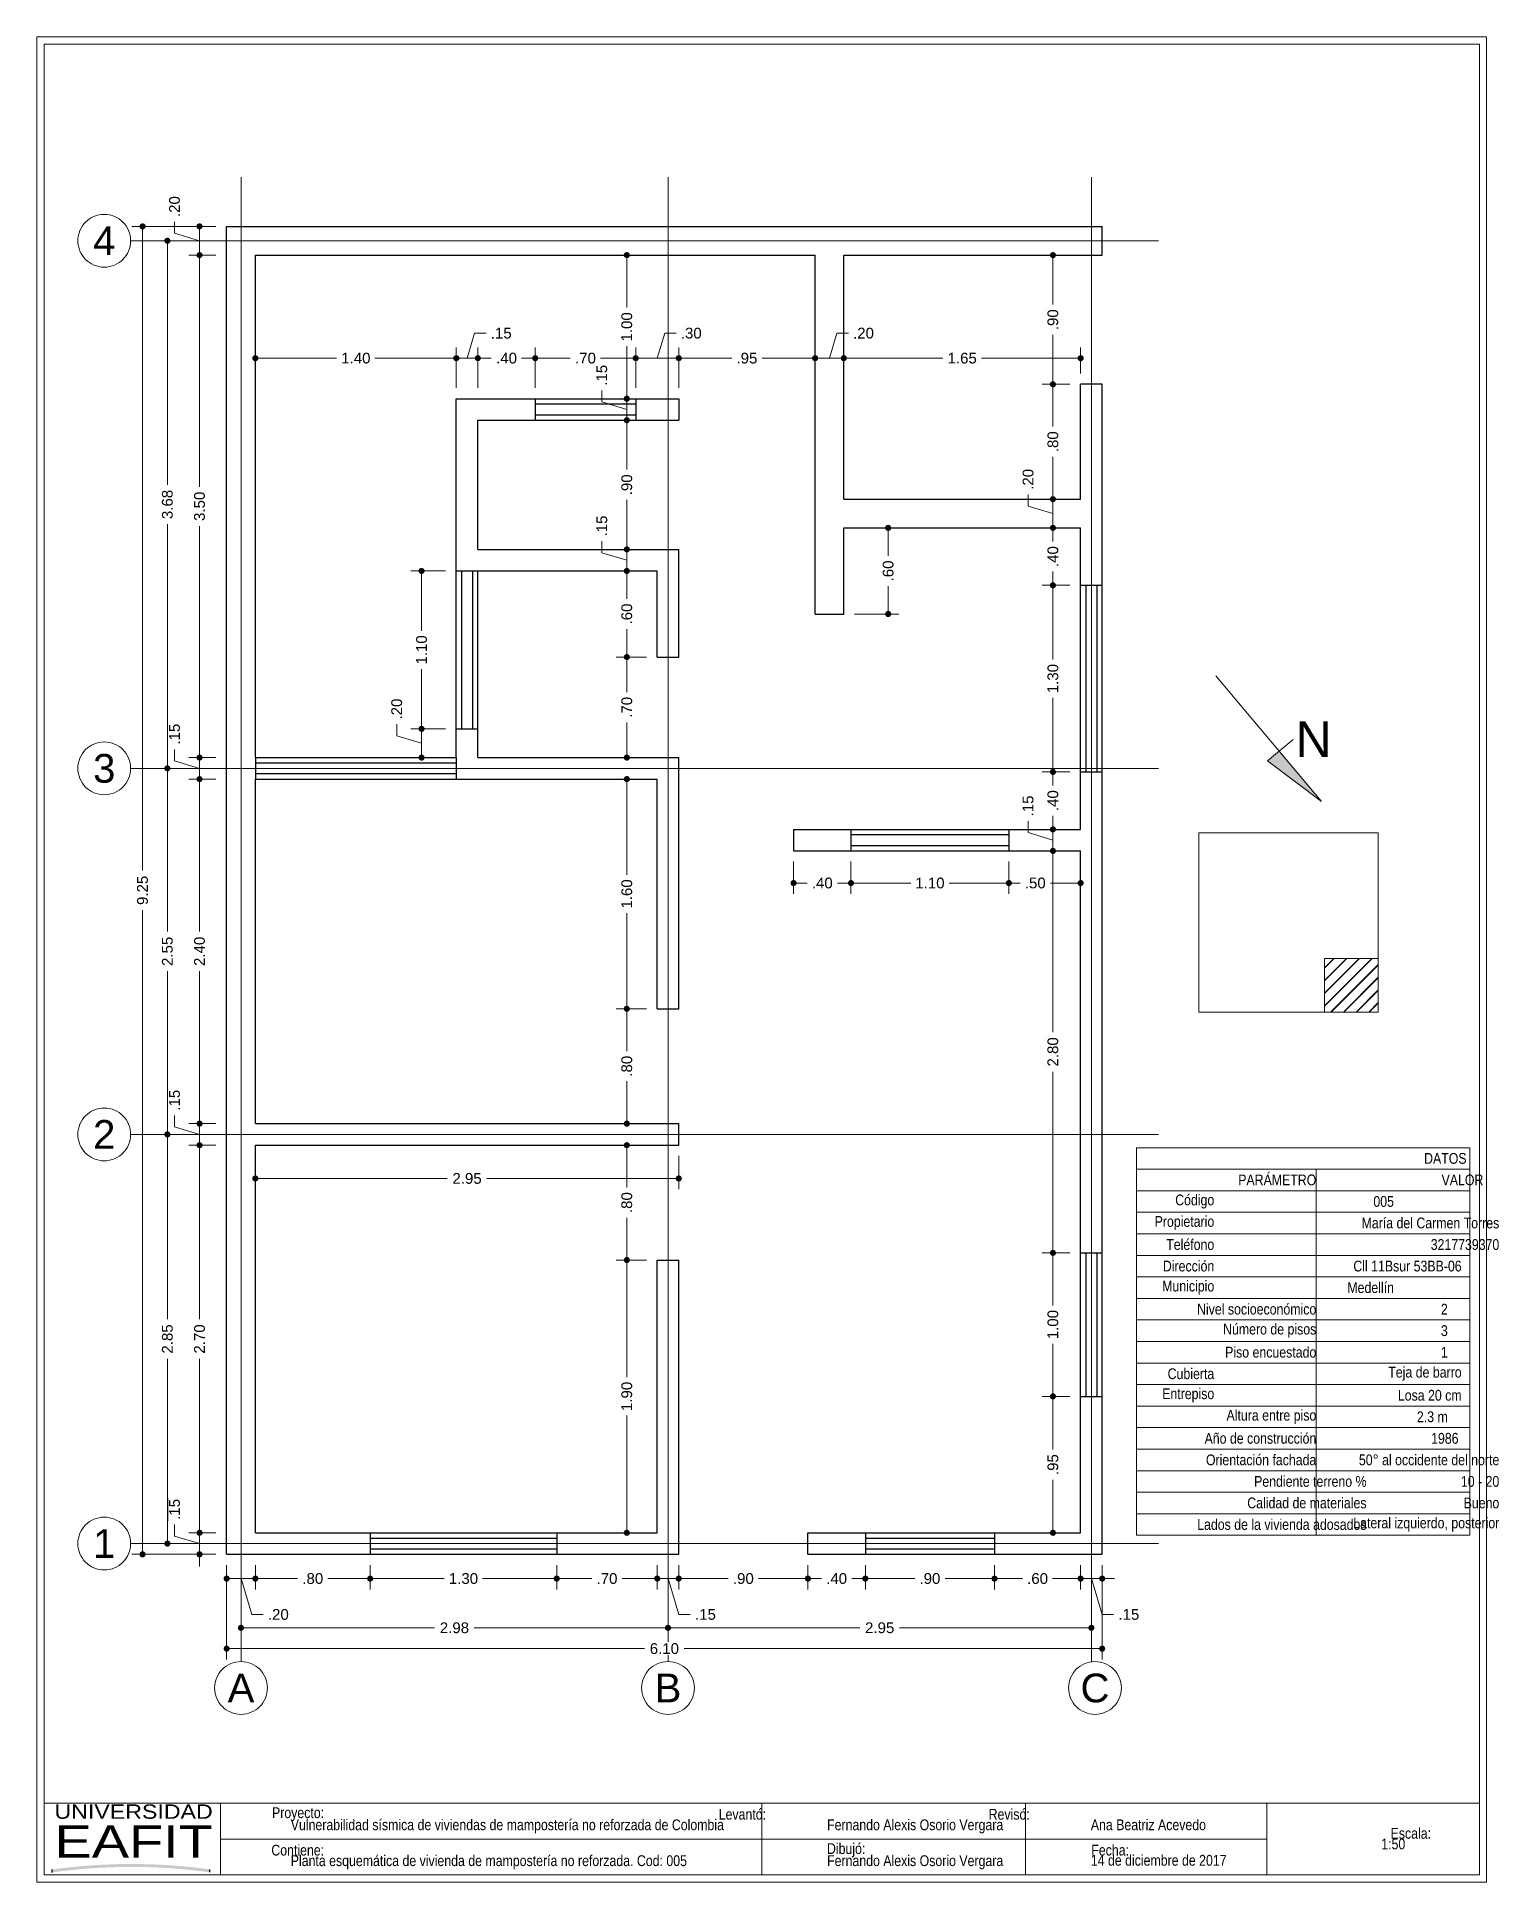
# Paper-space layout 'Layout1' of a CAD drawing. Header units: millimetres. Extents: x 0 to 0.204, y 0 to 0.257.
# The model-space entities are those that its viewports show. They can reach past a viewport. Long polylines and large blocks are cut down to what shows.
import ezdxf
from ezdxf.enums import TextEntityAlignment as Align

# ---------------------------------------------------------------- set-up
doc = ezdxf.new("R2010")
doc.units = ezdxf.units.MM
doc.header["$LTSCALE"] = 0.001
doc.linetypes.add('CENTER2', pattern=[28.575, 19.05, -3.175, 3.175, -3.175])
for name, color, linetype, lineweight in [('Cotas', 7, 'Continuous', 18), ('Ejes', 7, 'CENTER2', 5), ('Muros', 7, 'Continuous', 30), ('Ventanas', 250, 'Continuous', 25)]:
    doc.layers.add(name, color=color, linetype=linetype, lineweight=lineweight)
doc.layers.add('Eafit', color=7, linetype='Continuous', true_color=0x00006b)
doc.layers.add('Viewports', color=7, linetype='Continuous', lineweight=18, plot=False)
doc.styles.add('Eafit', font='ERASBD.TTF')
doc.styles.get("Standard").update_dxf_attribs({"font": 'arial.ttf'})
doc.styles.add('Texto', font='ARIALN.TTF')
doc.dimstyles.new('1-50', dxfattribs={"dimscale": 50, "dimtxt": 0.0015, "dimasz": 0.00085, "dimexe": 0.0015, "dimexo": 0.0015, "dimgap": 0.0008, "dimtad": 0, "dimzin": 4, "dimdsep": 46, "dimtxsty": 'Standard', "dimblk": 'DOT', "dimcen": 0.09, "dimclrd": 256, "dimclre": 256, "dimclrt": 256, "dimadec": 0, "dimazin": 0, "dimtfac": 1, "dimtmove": 0, "dimatfit": 2, "dimfxl": 0.0015, "dimtfill": 1, "dimtolj": 1, "dimtzin": 4, "dimlwd": -1, "dimlwe": -1, "dimarcsym": 0})

psp = doc.layouts.get("Layout1")

# ---------------------------------------------------------------- texts
at = {"layer": 'Cotas'}
psp.add_text('N', height=0.005, dxfattribs=at).set_placement((0.17805, 0.15937), align=Align.MIDDLE_CENTER)
at = {"layer": 'Cotas', "style": 'Texto'}
for s, p in [('Vulnerabilidad sísmica de viviendas de mampostería no reforzada de Colombia', (0.03551, 0.00737)), ('Fernando Alexis Osorio Vergara', (0.11025, 0.00737)), ('Ana Beatriz Acevedo', (0.147, 0.00737)), ('1:50', (0.18747, 0.0047)), ('Planta esquemática de vivienda de mampostería no reforzada. Cod: 005', (0.03551, 0.00237)), ('Fernando Alexis Osorio Vergara', (0.11025, 0.00237)), ('14 de diciembre de 2017', (0.147, 0.00242))]:
    psp.add_text(s, height=0.0015, dxfattribs=at).set_placement(p)
at = {"layer": 'Cotas', "char_height": 0.0015, "attachment_point": 6, "style": 'Texto'}
for s, insert, width in [('DATOS', (0.19936, 0.10095), 0.0476342), ('PARÁMETRO', (0.17842, 0.09795), 0.0250473), ('VALOR', (0.2017, 0.09795), 0.0257008), ('Código', (0.1642, 0.09495), 0.010177), ('005', (0.18924, 0.09495), 0.0101769), ('Propietario', (0.1642, 0.09195), 0.010177), ('María del Carmen Torres', (0.20392, 0.09195), 0.0248539), ('Teléfono', (0.1642, 0.08895), 0.010177), ('3217739370', (0.20392, 0.08895), 0.0248539), ('Dirección', (0.1642, 0.08595), 0.010177), ('Cll 11Bsur 53BB-06', (0.19867, 0.08595), 0.0196039), ('Municipio', (0.1642, 0.08295), 0.010177), ('Medellín', (0.18924, 0.08295), 0.0101769), ('Nivel socioeconómico', (0.17842, 0.07995), 0.0244012), ('2', (0.19674, 0.07995), 0.0176769), ('Número de pisos', (0.17842, 0.07695), 0.0244012), ('3', (0.19674, 0.07695), 0.0176769), ('Piso encuestado', (0.17842, 0.07395), 0.0244012), ('1', (0.19674, 0.07395), 0.0176769), ('Teja de barro', (0.19867, 0.07095), 0.0196039), ('Cubierta', (0.1642, 0.07095), 0.010177), ('Entrepiso', (0.1642, 0.06795), 0.010177), ('Losa 20 cm', (0.19867, 0.06795), 0.0196039), ('Altura entre piso', (0.17842, 0.06495), 0.0244012), ('2.3 m', (0.19674, 0.06495), 0.0176769), ('Año de construcción', (0.17842, 0.06195), 0.0244012), ('1986', (0.19824, 0.06195), 0.0191769), ('Orientación fachada', (0.17842, 0.05895), 0.0244012), ('50° al occidente del norte', (0.20392, 0.05895), 0.0248539), ('Pendiente terreno %', (0.18542, 0.05595), 0.0313948), ('10 - 20', (0.20392, 0.05595), 0.0248539), ('Calidad de materiales', (0.18542, 0.05295), 0.0313948), ('Bueno', (0.20392, 0.05295), 0.0248539), ('Lados de la vivienda adosados', (0.18542, 0.04995), 0.0313948), ('Lateral izquierdo, posterior', (0.20392, 0.04995), 0.0248539), ('Proyecto:', (0.04016, 0.00958), 0.0138629), ('Escala:', (0.19441, 0.00692), 0.0138629), ('Contiene:', (0.04016, 0.00458), 0.0138629), ('Dibujó:', (0.11558, 0.00458), 0.0138629), ('Fecha:', (0.15232, 0.00458), 0.0138629)]:
    psp.add_mtext(s, dxfattribs=dict(at, insert=insert, width=width))
for s, insert in [('Levantó:', (0.10174, 0.00958)), ('Revisó:', (0.13849, 0.00958))]:
    psp.add_mtext(s, dxfattribs=dict(at, insert=insert))

msp = doc.modelspace()

# ---------------------------------------------------------------- texts
at = {"layer": 'Ejes'}
for s, p in [('4', (2564.086, 885.872)), ('3', (2564.086, 882.197)), ('2', (2564.086, 879.647)), ('1', (2564.086, 876.797)), ('A', (2565.039, 875.791)), ('B', (2568.014, 875.791)), ('C', (2570.989, 875.791))]:
    msp.add_text(s, height=0.2, dxfattribs=at).set_placement(p, align=Align.MIDDLE_CENTER)

# ---------------------------------------------------------------- blocks, each defined once
blk = doc.blocks.new('eafit')
at = {"layer": 'Eafit'}
h = blk.add_hatch(color=256, dxfattribs=at)
h.dxf.hatch_style = 1
h.paths.add_polyline_path([(0.00224, 0.0015), (0.00224, 0.00069, -0.069128), (0.04619, 0.00073), (0.04619, 0.00154, 0.06878)])
for p, q in [((0.00224, 0.00069), (0.00224, 0.0015)), ((0.04619, 0.00073), (0.04619, 0.00154))]:
    blk.add_line(p, q, dxfattribs=at)
at = {"layer": 'Eafit', "style": 'Eafit'}
for s, height, width, p, p2 in [('UNIVERSIDAD', 0.004, 1.005949, (0.00288, 0.01564), (0.047, 0.01564)), ('EAFIT', 0.009, 1.061888, (0.00289, 0.00482), (0.04701, 0.00482))]:
    blk.add_text(s, height=height, dxfattribs=dict(at, width=width)).set_placement(p, p2, align=Align.FIT)
blk = doc.blocks.new('_DOT')
at = {"color": 0, "linetype": 'ByBlock'}
blk.add_line((-0.5, 0), (-1, 0), dxfattribs=at)
at = {"color": 0, "linetype": 'ByBlock', "const_width": 0.5}
blk.add_lwpolyline([(-0.25, 0, 1), (0.25, 0, 1)], format="xyb", close=True, dxfattribs=at)
blk = doc.blocks.new('*D3')
at = {"layer": 'Cotas', "transparency": 16777216}
for p, q in [((2564.864, 885.972), (2564.278, 885.972)), ((2564.353, 885.93), (2564.353, 881.485)), ((2564.353, 876.765), (2564.353, 881.21)), ((2564.864, 876.722), (2564.278, 876.722))]:
    blk.add_line(p, q, dxfattribs=at)
at = {"layer": 'Defpoints', "color": 0, "transparency": 16777216}
for p in [(2564.939, 885.972), (2564.353, 876.722), (2564.939, 876.722)]:
    blk.add_point(p, dxfattribs=at)
at = {"layer": 'Cotas', "transparency": 16777216, "xscale": 0.0425, "yscale": 0.0425, "zscale": 0.0425}
for p, rotation in [((2564.353, 885.972), 90), ((2564.353, 876.722), 270)]:
    blk.add_blockref('_DOT', p, dxfattribs=dict(at, rotation=rotation))
at = {"layer": 'Cotas', "transparency": 16777216, "insert": (2564.353, 881.347), "char_height": 0.075, "attachment_point": 5, "rotation": 90, "bg_fill": 3, "box_fill_scale": 1.1, "bg_fill_color": 256, "bg_fill_true_color": 13158600, "bg_fill_transparency": 0}
blk.add_mtext('\\A1;9.25', dxfattribs=at)
blk = doc.blocks.new('*D4')
at = {"layer": 'Cotas', "transparency": 16777216}
for p, q in [((2564.864, 882.197), (2564.451, 882.197)), ((2564.526, 882.155), (2564.526, 881.061)), ((2564.526, 879.69), (2564.526, 880.784)), ((2564.864, 879.647), (2564.451, 879.647))]:
    blk.add_line(p, q, dxfattribs=at)
at = {"layer": 'Defpoints', "color": 0, "transparency": 16777216}
for p in [(2564.526, 882.197), (2564.939, 882.197), (2564.939, 879.647)]:
    blk.add_point(p, dxfattribs=at)
at = {"layer": 'Cotas', "transparency": 16777216, "xscale": 0.0425, "yscale": 0.0425, "zscale": 0.0425}
for p, rotation in [((2564.526, 882.197), 90), ((2564.526, 879.647), 270)]:
    blk.add_blockref('_DOT', p, dxfattribs=dict(at, rotation=rotation))
at = {"layer": 'Cotas', "transparency": 16777216, "insert": (2564.526, 880.922), "char_height": 0.075, "attachment_point": 5, "rotation": 90, "bg_fill": 3, "box_fill_scale": 1.1, "bg_fill_color": 256, "bg_fill_true_color": 13158600, "bg_fill_transparency": 0}
blk.add_mtext('\\A1;2.55', dxfattribs=at)
blk = doc.blocks.new('*D5')
at = {"layer": 'Cotas', "transparency": 16777216}
for p, q in [((2564.864, 879.572), (2564.675, 879.572)), ((2564.75, 879.53), (2564.75, 878.36)), ((2564.75, 876.915), (2564.75, 878.084)), ((2564.864, 876.872), (2564.675, 876.872))]:
    blk.add_line(p, q, dxfattribs=at)
at = {"layer": 'Defpoints', "color": 0, "transparency": 16777216}
for p in [(2564.939, 879.572), (2564.75, 876.872), (2564.939, 876.872)]:
    blk.add_point(p, dxfattribs=at)
at = {"layer": 'Cotas', "transparency": 16777216, "xscale": 0.0425, "yscale": 0.0425, "zscale": 0.0425}
for p, rotation in [((2564.75, 879.572), 90), ((2564.75, 876.872), 270)]:
    blk.add_blockref('_DOT', p, dxfattribs=dict(at, rotation=rotation))
at = {"layer": 'Cotas', "transparency": 16777216, "insert": (2564.75, 878.222), "char_height": 0.075, "attachment_point": 5, "rotation": 90, "bg_fill": 3, "box_fill_scale": 1.1, "bg_fill_color": 256, "bg_fill_true_color": 13158600, "bg_fill_transparency": 0}
blk.add_mtext('\\A1;2.70', dxfattribs=at)
blk = doc.blocks.new('*D6')
at = {"layer": 'Cotas', "transparency": 16777216}
for p, q in [((2564.576, 876.849), (2564.576, 876.929)), ((2564.75, 876.797), (2564.576, 876.849)), ((2564.864, 876.872), (2564.675, 876.872)), ((2564.75, 876.915), (2564.75, 876.957)), ((2564.75, 876.872), (2564.75, 876.722)), ((2564.75, 876.872), (2564.75, 876.722)), ((2564.864, 876.722), (2564.675, 876.722)), ((2564.75, 876.68), (2564.75, 876.637))]:
    blk.add_line(p, q, dxfattribs=at)
at = {"layer": 'Defpoints', "color": 0, "transparency": 16777216}
for p in [(2564.939, 876.872), (2564.75, 876.722), (2564.939, 876.722)]:
    blk.add_point(p, dxfattribs=at)
at = {"layer": 'Cotas', "transparency": 16777216, "xscale": 0.0425, "yscale": 0.0425, "zscale": 0.0425}
for p, rotation in [((2564.75, 876.872), 270), ((2564.75, 876.722), 90)]:
    blk.add_blockref('_DOT', p, dxfattribs=dict(at, rotation=rotation))
at = {"layer": 'Cotas', "transparency": 16777216, "insert": (2564.576, 877.035), "char_height": 0.075, "attachment_point": 5, "rotation": 90, "bg_fill": 3, "box_fill_scale": 1.1, "bg_fill_color": 256, "bg_fill_true_color": 13158600, "bg_fill_transparency": 0}
blk.add_mtext('\\A1;.15', dxfattribs=at)
blk = doc.blocks.new('*D7')
at = {"layer": 'Cotas', "transparency": 16777216}
for p, q in [((2564.75, 879.765), (2564.75, 879.807)), ((2564.576, 879.699), (2564.576, 879.779)), ((2564.75, 879.647), (2564.576, 879.699)), ((2564.864, 879.722), (2564.675, 879.722)), ((2564.75, 879.572), (2564.75, 879.722)), ((2564.75, 879.572), (2564.75, 879.722)), ((2564.864, 879.572), (2564.675, 879.572)), ((2564.75, 879.53), (2564.75, 879.487))]:
    blk.add_line(p, q, dxfattribs=at)
at = {"layer": 'Defpoints', "color": 0, "transparency": 16777216}
for p in [(2564.75, 879.722), (2564.939, 879.722), (2564.939, 879.572)]:
    blk.add_point(p, dxfattribs=at)
at = {"layer": 'Cotas', "transparency": 16777216, "xscale": 0.0425, "yscale": 0.0425, "zscale": 0.0425}
for p, rotation in [((2564.75, 879.722), 270), ((2564.75, 879.572), 90)]:
    blk.add_blockref('_DOT', p, dxfattribs=dict(at, rotation=rotation))
at = {"layer": 'Cotas', "transparency": 16777216, "insert": (2564.576, 879.885), "char_height": 0.075, "attachment_point": 5, "rotation": 90, "bg_fill": 3, "box_fill_scale": 1.1, "bg_fill_color": 256, "bg_fill_true_color": 13158600, "bg_fill_transparency": 0}
blk.add_mtext('\\A1;.15', dxfattribs=at)
blk = doc.blocks.new('*D8')
at = {"layer": 'Cotas', "transparency": 16777216}
for p, q in [((2564.864, 882.122), (2564.675, 882.122)), ((2564.75, 882.08), (2564.75, 881.06)), ((2564.75, 879.765), (2564.75, 880.784)), ((2564.864, 879.722), (2564.675, 879.722))]:
    blk.add_line(p, q, dxfattribs=at)
at = {"layer": 'Defpoints', "color": 0, "transparency": 16777216}
for p in [(2564.75, 882.122), (2564.939, 882.122), (2564.939, 879.722)]:
    blk.add_point(p, dxfattribs=at)
at = {"layer": 'Cotas', "transparency": 16777216, "xscale": 0.0425, "yscale": 0.0425, "zscale": 0.0425}
for p, rotation in [((2564.75, 882.122), 90), ((2564.75, 879.722), 270)]:
    blk.add_blockref('_DOT', p, dxfattribs=dict(at, rotation=rotation))
at = {"layer": 'Cotas', "transparency": 16777216, "insert": (2564.75, 880.922), "char_height": 0.075, "attachment_point": 5, "rotation": 90, "bg_fill": 3, "box_fill_scale": 1.1, "bg_fill_color": 256, "bg_fill_true_color": 13158600, "bg_fill_transparency": 0}
blk.add_mtext('\\A1;2.40', dxfattribs=at)
blk = doc.blocks.new('*D9')
at = {"layer": 'Cotas', "transparency": 16777216}
for p, q in [((2564.864, 885.772), (2564.675, 885.772)), ((2564.75, 885.73), (2564.75, 884.159)), ((2564.75, 882.315), (2564.75, 883.885)), ((2564.864, 882.272), (2564.675, 882.272))]:
    blk.add_line(p, q, dxfattribs=at)
at = {"layer": 'Defpoints', "color": 0, "transparency": 16777216}
for p in [(2564.75, 885.772), (2564.939, 885.772), (2564.939, 882.272)]:
    blk.add_point(p, dxfattribs=at)
at = {"layer": 'Cotas', "transparency": 16777216, "xscale": 0.0425, "yscale": 0.0425, "zscale": 0.0425}
for p, rotation in [((2564.75, 885.772), 90), ((2564.75, 882.272), 270)]:
    blk.add_blockref('_DOT', p, dxfattribs=dict(at, rotation=rotation))
at = {"layer": 'Cotas', "transparency": 16777216, "insert": (2564.75, 884.022), "char_height": 0.075, "attachment_point": 5, "rotation": 90, "bg_fill": 3, "box_fill_scale": 1.1, "bg_fill_color": 256, "bg_fill_true_color": 13158600, "bg_fill_transparency": 0}
blk.add_mtext('\\A1;3.50', dxfattribs=at)
blk = doc.blocks.new('*D10')
at = {"layer": 'Cotas', "transparency": 16777216}
for p, q in [((2564.576, 885.924), (2564.576, 886.004)), ((2564.864, 885.972), (2564.675, 885.972)), ((2564.75, 885.872), (2564.576, 885.924)), ((2564.75, 885.815), (2564.75, 885.93)), ((2564.864, 885.772), (2564.675, 885.772))]:
    blk.add_line(p, q, dxfattribs=at)
at = {"layer": 'Defpoints', "color": 0, "transparency": 16777216}
for p in [(2564.75, 885.972), (2564.939, 885.972), (2564.939, 885.772)]:
    blk.add_point(p, dxfattribs=at)
at = {"layer": 'Cotas', "transparency": 16777216, "xscale": 0.0425, "yscale": 0.0425, "zscale": 0.0425}
for p, rotation in [((2564.75, 885.972), 90), ((2564.75, 885.772), 270)]:
    blk.add_blockref('_DOT', p, dxfattribs=dict(at, rotation=rotation))
at = {"layer": 'Cotas', "transparency": 16777216, "insert": (2564.576, 886.11), "char_height": 0.075, "attachment_point": 5, "rotation": 90, "bg_fill": 3, "box_fill_scale": 1.1, "bg_fill_color": 256, "bg_fill_true_color": 13158600, "bg_fill_transparency": 0}
blk.add_mtext('\\A1;.20', dxfattribs=at)
blk = doc.blocks.new('*D11')
at = {"layer": 'Cotas', "transparency": 16777216}
for p, q in [((2564.864, 879.647), (2564.451, 879.647)), ((2564.526, 879.605), (2564.526, 878.361)), ((2564.526, 876.84), (2564.526, 878.084)), ((2564.864, 876.797), (2564.451, 876.797))]:
    blk.add_line(p, q, dxfattribs=at)
at = {"layer": 'Defpoints', "color": 0, "transparency": 16777216}
for p in [(2564.939, 879.647), (2564.526, 876.797), (2564.939, 876.797)]:
    blk.add_point(p, dxfattribs=at)
at = {"layer": 'Cotas', "transparency": 16777216, "xscale": 0.0425, "yscale": 0.0425, "zscale": 0.0425}
for p, rotation in [((2564.526, 879.647), 90), ((2564.526, 876.797), 270)]:
    blk.add_blockref('_DOT', p, dxfattribs=dict(at, rotation=rotation))
at = {"layer": 'Cotas', "transparency": 16777216, "insert": (2564.526, 878.222), "char_height": 0.075, "attachment_point": 5, "rotation": 90, "bg_fill": 3, "box_fill_scale": 1.1, "bg_fill_color": 256, "bg_fill_true_color": 13158600, "bg_fill_transparency": 0}
blk.add_mtext('\\A1;2.85', dxfattribs=at)
blk = doc.blocks.new('*D12')
at = {"layer": 'Cotas', "transparency": 16777216}
for p, q in [((2564.864, 885.872), (2564.451, 885.872)), ((2564.526, 885.83), (2564.526, 884.172)), ((2564.526, 882.24), (2564.526, 883.897)), ((2564.864, 882.197), (2564.451, 882.197))]:
    blk.add_line(p, q, dxfattribs=at)
at = {"layer": 'Defpoints', "color": 0, "transparency": 16777216}
for p in [(2564.526, 885.872), (2564.939, 885.872), (2564.939, 882.197)]:
    blk.add_point(p, dxfattribs=at)
at = {"layer": 'Cotas', "transparency": 16777216, "xscale": 0.0425, "yscale": 0.0425, "zscale": 0.0425}
for p, rotation in [((2564.526, 885.872), 90), ((2564.526, 882.197), 270)]:
    blk.add_blockref('_DOT', p, dxfattribs=dict(at, rotation=rotation))
at = {"layer": 'Cotas', "transparency": 16777216, "insert": (2564.526, 884.035), "char_height": 0.075, "attachment_point": 5, "rotation": 90, "bg_fill": 3, "box_fill_scale": 1.1, "bg_fill_color": 256, "bg_fill_true_color": 13158600, "bg_fill_transparency": 0}
blk.add_mtext('\\A1;3.68', dxfattribs=at)
blk = doc.blocks.new('*D13')
at = {"layer": 'Cotas', "transparency": 16777216}
for p, q in [((2564.576, 882.249), (2564.576, 882.329)), ((2564.75, 882.197), (2564.576, 882.249)), ((2564.864, 882.272), (2564.675, 882.272)), ((2564.75, 882.315), (2564.75, 882.357)), ((2564.75, 882.122), (2564.75, 882.272)), ((2564.75, 882.122), (2564.75, 882.272)), ((2564.864, 882.122), (2564.675, 882.122)), ((2564.75, 882.08), (2564.75, 882.037))]:
    blk.add_line(p, q, dxfattribs=at)
at = {"layer": 'Defpoints', "color": 0, "transparency": 16777216}
for p in [(2564.75, 882.272), (2564.939, 882.272), (2564.939, 882.122)]:
    blk.add_point(p, dxfattribs=at)
at = {"layer": 'Cotas', "transparency": 16777216, "xscale": 0.0425, "yscale": 0.0425, "zscale": 0.0425}
for p, rotation in [((2564.75, 882.272), 270), ((2564.75, 882.122), 90)]:
    blk.add_blockref('_DOT', p, dxfattribs=dict(at, rotation=rotation))
at = {"layer": 'Cotas', "transparency": 16777216, "insert": (2564.576, 882.435), "char_height": 0.075, "attachment_point": 5, "rotation": 90, "bg_fill": 3, "box_fill_scale": 1.1, "bg_fill_color": 256, "bg_fill_true_color": 13158600, "bg_fill_transparency": 0}
blk.add_mtext('\\A1;.15', dxfattribs=at)
blk = doc.blocks.new('*D14')
at = {"layer": 'Cotas', "transparency": 16777216}
for p, q in [((2564.939, 876.647), (2564.939, 875.99)), ((2571.039, 876.647), (2571.039, 875.99)), ((2564.981, 876.065), (2567.851, 876.065)), ((2570.996, 876.065), (2568.126, 876.065))]:
    blk.add_line(p, q, dxfattribs=at)
at = {"layer": 'Defpoints', "color": 0, "transparency": 16777216}
for p in [(2564.939, 876.722), (2571.039, 876.722), (2571.039, 876.065)]:
    blk.add_point(p, dxfattribs=at)
at = {"layer": 'Cotas', "transparency": 16777216, "xscale": 0.0425, "yscale": 0.0425, "zscale": 0.0425, "rotation": 180}
blk.add_blockref('_DOT', (2564.939, 876.065), dxfattribs=at)
at = {"layer": 'Cotas', "transparency": 16777216, "xscale": 0.0425, "yscale": 0.0425, "zscale": 0.0425}
blk.add_blockref('_DOT', (2571.039, 876.065), dxfattribs=at)
at = {"layer": 'Cotas', "transparency": 16777216, "insert": (2567.989, 876.065), "char_height": 0.075, "attachment_point": 5, "bg_fill": 3, "box_fill_scale": 1.1, "bg_fill_color": 256, "bg_fill_true_color": 13158600, "bg_fill_transparency": 0}
blk.add_mtext('\\A1;6.10', dxfattribs=at)
blk = doc.blocks.new('*D15')
at = {"layer": 'Cotas', "transparency": 16777216}
for p, q in [((2565.039, 876.647), (2565.039, 876.135)), ((2568.014, 876.647), (2568.014, 876.135)), ((2565.081, 876.21), (2566.388, 876.21)), ((2567.971, 876.21), (2566.664, 876.21))]:
    blk.add_line(p, q, dxfattribs=at)
at = {"layer": 'Defpoints', "color": 0, "transparency": 16777216}
for p in [(2565.039, 876.722), (2568.014, 876.722), (2568.014, 876.21)]:
    blk.add_point(p, dxfattribs=at)
at = {"layer": 'Cotas', "transparency": 16777216, "xscale": 0.0425, "yscale": 0.0425, "zscale": 0.0425, "rotation": 180}
blk.add_blockref('_DOT', (2565.039, 876.21), dxfattribs=at)
at = {"layer": 'Cotas', "transparency": 16777216, "xscale": 0.0425, "yscale": 0.0425, "zscale": 0.0425}
blk.add_blockref('_DOT', (2568.014, 876.21), dxfattribs=at)
at = {"layer": 'Cotas', "transparency": 16777216, "insert": (2566.526, 876.21), "char_height": 0.075, "attachment_point": 5, "bg_fill": 3, "box_fill_scale": 1.1, "bg_fill_color": 256, "bg_fill_true_color": 13158600, "bg_fill_transparency": 0}
blk.add_mtext('\\A1;2.98', dxfattribs=at)
blk = doc.blocks.new('*D16')
at = {"layer": 'Cotas', "transparency": 16777216}
for p, q in [((2568.014, 876.647), (2568.014, 876.135)), ((2570.964, 876.647), (2570.964, 876.135)), ((2568.056, 876.21), (2569.35, 876.21)), ((2570.921, 876.21), (2569.627, 876.21))]:
    blk.add_line(p, q, dxfattribs=at)
at = {"layer": 'Defpoints', "color": 0, "transparency": 16777216}
for p in [(2568.014, 876.722), (2570.964, 876.722), (2570.964, 876.21)]:
    blk.add_point(p, dxfattribs=at)
at = {"layer": 'Cotas', "transparency": 16777216, "xscale": 0.0425, "yscale": 0.0425, "zscale": 0.0425, "rotation": 180}
blk.add_blockref('_DOT', (2568.014, 876.21), dxfattribs=at)
at = {"layer": 'Cotas', "transparency": 16777216, "xscale": 0.0425, "yscale": 0.0425, "zscale": 0.0425}
blk.add_blockref('_DOT', (2570.964, 876.21), dxfattribs=at)
at = {"layer": 'Cotas', "transparency": 16777216, "insert": (2569.489, 876.21), "char_height": 0.075, "attachment_point": 5, "bg_fill": 3, "box_fill_scale": 1.1, "bg_fill_color": 256, "bg_fill_true_color": 13158600, "bg_fill_transparency": 0}
blk.add_mtext('\\A1;2.95', dxfattribs=at)
blk = doc.blocks.new('*D17')
at = {"layer": 'Cotas', "transparency": 16777216}
for p, q in [((2568.989, 876.647), (2568.989, 876.478)), ((2569.389, 876.647), (2569.389, 876.478)), ((2569.031, 876.553), (2569.083, 876.553)), ((2569.346, 876.553), (2569.294, 876.553))]:
    blk.add_line(p, q, dxfattribs=at)
at = {"layer": 'Defpoints', "color": 0, "transparency": 16777216}
for p in [(2568.989, 876.722), (2569.389, 876.722), (2569.389, 876.553)]:
    blk.add_point(p, dxfattribs=at)
at = {"layer": 'Cotas', "transparency": 16777216, "xscale": 0.0425, "yscale": 0.0425, "zscale": 0.0425, "rotation": 180}
blk.add_blockref('_DOT', (2568.989, 876.553), dxfattribs=at)
at = {"layer": 'Cotas', "transparency": 16777216, "xscale": 0.0425, "yscale": 0.0425, "zscale": 0.0425}
blk.add_blockref('_DOT', (2569.389, 876.553), dxfattribs=at)
at = {"layer": 'Cotas', "transparency": 16777216, "insert": (2569.189, 876.553), "char_height": 0.075, "attachment_point": 5, "bg_fill": 3, "box_fill_scale": 1.1, "bg_fill_color": 256, "bg_fill_true_color": 13158600, "bg_fill_transparency": 0}
blk.add_mtext('\\A1;.40', dxfattribs=at)
blk = doc.blocks.new('*D18')
at = {"layer": 'Cotas', "transparency": 16777216}
for p, q in [((2569.389, 876.647), (2569.389, 876.478)), ((2570.289, 876.647), (2570.289, 876.478)), ((2569.431, 876.553), (2569.733, 876.553)), ((2570.246, 876.553), (2569.944, 876.553))]:
    blk.add_line(p, q, dxfattribs=at)
at = {"layer": 'Defpoints', "color": 0, "transparency": 16777216}
for p in [(2569.389, 876.722), (2570.289, 876.722), (2570.289, 876.553)]:
    blk.add_point(p, dxfattribs=at)
at = {"layer": 'Cotas', "transparency": 16777216, "xscale": 0.0425, "yscale": 0.0425, "zscale": 0.0425, "rotation": 180}
blk.add_blockref('_DOT', (2569.389, 876.553), dxfattribs=at)
at = {"layer": 'Cotas', "transparency": 16777216, "xscale": 0.0425, "yscale": 0.0425, "zscale": 0.0425}
blk.add_blockref('_DOT', (2570.289, 876.553), dxfattribs=at)
at = {"layer": 'Cotas', "transparency": 16777216, "insert": (2569.839, 876.553), "char_height": 0.075, "attachment_point": 5, "bg_fill": 3, "box_fill_scale": 1.1, "bg_fill_color": 256, "bg_fill_true_color": 13158600, "bg_fill_transparency": 0}
blk.add_mtext('\\A1;.90', dxfattribs=at)
blk = doc.blocks.new('*D19')
at = {"layer": 'Cotas', "transparency": 16777216}
for p, q in [((2570.289, 876.647), (2570.289, 876.478)), ((2570.889, 876.647), (2570.889, 876.478)), ((2570.331, 876.553), (2570.483, 876.553)), ((2570.846, 876.553), (2570.694, 876.553))]:
    blk.add_line(p, q, dxfattribs=at)
at = {"layer": 'Defpoints', "color": 0, "transparency": 16777216}
for p in [(2570.289, 876.722), (2570.889, 876.722), (2570.889, 876.553)]:
    blk.add_point(p, dxfattribs=at)
at = {"layer": 'Cotas', "transparency": 16777216, "xscale": 0.0425, "yscale": 0.0425, "zscale": 0.0425, "rotation": 180}
blk.add_blockref('_DOT', (2570.289, 876.553), dxfattribs=at)
at = {"layer": 'Cotas', "transparency": 16777216, "xscale": 0.0425, "yscale": 0.0425, "zscale": 0.0425}
blk.add_blockref('_DOT', (2570.889, 876.553), dxfattribs=at)
at = {"layer": 'Cotas', "transparency": 16777216, "insert": (2570.589, 876.553), "char_height": 0.075, "attachment_point": 5, "bg_fill": 3, "box_fill_scale": 1.1, "bg_fill_color": 256, "bg_fill_true_color": 13158600, "bg_fill_transparency": 0}
blk.add_mtext('\\A1;.60', dxfattribs=at)
blk = doc.blocks.new('*D20')
at = {"layer": 'Cotas', "transparency": 16777216}
for p, q in [((2568.089, 876.647), (2568.089, 876.478)), ((2568.989, 876.647), (2568.989, 876.478)), ((2568.131, 876.553), (2568.433, 876.553)), ((2568.946, 876.553), (2568.644, 876.553))]:
    blk.add_line(p, q, dxfattribs=at)
at = {"layer": 'Defpoints', "color": 0, "transparency": 16777216}
for p in [(2568.089, 876.722), (2568.989, 876.722), (2568.089, 876.553)]:
    blk.add_point(p, dxfattribs=at)
at = {"layer": 'Cotas', "transparency": 16777216, "xscale": 0.0425, "yscale": 0.0425, "zscale": 0.0425, "rotation": 180}
blk.add_blockref('_DOT', (2568.089, 876.553), dxfattribs=at)
at = {"layer": 'Cotas', "transparency": 16777216, "xscale": 0.0425, "yscale": 0.0425, "zscale": 0.0425}
blk.add_blockref('_DOT', (2568.989, 876.553), dxfattribs=at)
at = {"layer": 'Cotas', "transparency": 16777216, "insert": (2568.539, 876.553), "char_height": 0.075, "attachment_point": 5, "bg_fill": 3, "box_fill_scale": 1.1, "bg_fill_color": 256, "bg_fill_true_color": 13158600, "bg_fill_transparency": 0}
blk.add_mtext('\\A1;.90', dxfattribs=at)
blk = doc.blocks.new('*D21')
at = {"layer": 'Cotas', "transparency": 16777216}
for p, q in [((2570.889, 876.647), (2570.889, 876.478)), ((2571.039, 876.647), (2571.039, 876.478)), ((2570.846, 876.553), (2570.804, 876.553)), ((2570.889, 876.553), (2571.039, 876.553)), ((2570.889, 876.553), (2571.039, 876.553)), ((2570.964, 876.553), (2571.039, 876.303)), ((2571.081, 876.553), (2571.124, 876.553)), ((2571.039, 876.303), (2571.119, 876.303))]:
    blk.add_line(p, q, dxfattribs=at)
at = {"layer": 'Defpoints', "color": 0, "transparency": 16777216}
for p in [(2570.889, 876.722), (2571.039, 876.722), (2571.039, 876.553)]:
    blk.add_point(p, dxfattribs=at)
at = {"layer": 'Cotas', "transparency": 16777216, "xscale": 0.0425, "yscale": 0.0425, "zscale": 0.0425}
blk.add_blockref('_DOT', (2570.889, 876.553), dxfattribs=at)
at = {"layer": 'Cotas', "transparency": 16777216, "xscale": 0.0425, "yscale": 0.0425, "zscale": 0.0425, "rotation": 180}
blk.add_blockref('_DOT', (2571.039, 876.553), dxfattribs=at)
at = {"layer": 'Cotas', "transparency": 16777216, "insert": (2571.225, 876.303), "char_height": 0.075, "attachment_point": 5, "bg_fill": 3, "box_fill_scale": 1.1, "bg_fill_color": 256, "bg_fill_true_color": 13158600, "bg_fill_transparency": 0}
blk.add_mtext('\\A1;.15', dxfattribs=at)
blk = doc.blocks.new('*D22')
at = {"layer": 'Cotas', "transparency": 16777216}
for p, q in [((2567.939, 876.647), (2567.939, 876.478)), ((2568.089, 876.647), (2568.089, 876.478)), ((2567.896, 876.553), (2567.854, 876.553)), ((2568.089, 876.553), (2567.939, 876.553)), ((2568.089, 876.553), (2567.939, 876.553)), ((2568.014, 876.553), (2568.089, 876.303)), ((2568.131, 876.553), (2568.174, 876.553)), ((2568.089, 876.303), (2568.169, 876.303))]:
    blk.add_line(p, q, dxfattribs=at)
at = {"layer": 'Defpoints', "color": 0, "transparency": 16777216}
for p in [(2567.939, 876.722), (2568.089, 876.722), (2567.939, 876.553)]:
    blk.add_point(p, dxfattribs=at)
at = {"layer": 'Cotas', "transparency": 16777216, "xscale": 0.0425, "yscale": 0.0425, "zscale": 0.0425}
blk.add_blockref('_DOT', (2567.939, 876.553), dxfattribs=at)
at = {"layer": 'Cotas', "transparency": 16777216, "xscale": 0.0425, "yscale": 0.0425, "zscale": 0.0425, "rotation": 180}
blk.add_blockref('_DOT', (2568.089, 876.553), dxfattribs=at)
at = {"layer": 'Cotas', "transparency": 16777216, "insert": (2568.275, 876.303), "char_height": 0.075, "attachment_point": 5, "bg_fill": 3, "box_fill_scale": 1.1, "bg_fill_color": 256, "bg_fill_true_color": 13158600, "bg_fill_transparency": 0}
blk.add_mtext('\\A1;.15', dxfattribs=at)
blk = doc.blocks.new('*D23')
at = {"layer": 'Cotas', "transparency": 16777216}
for p, q in [((2567.239, 876.647), (2567.239, 876.478)), ((2567.939, 876.647), (2567.939, 876.478)), ((2567.281, 876.553), (2567.483, 876.553)), ((2567.896, 876.553), (2567.694, 876.553))]:
    blk.add_line(p, q, dxfattribs=at)
at = {"layer": 'Defpoints', "color": 0, "transparency": 16777216}
for p in [(2567.239, 876.722), (2567.939, 876.722), (2567.239, 876.553)]:
    blk.add_point(p, dxfattribs=at)
at = {"layer": 'Cotas', "transparency": 16777216, "xscale": 0.0425, "yscale": 0.0425, "zscale": 0.0425, "rotation": 180}
blk.add_blockref('_DOT', (2567.239, 876.553), dxfattribs=at)
at = {"layer": 'Cotas', "transparency": 16777216, "xscale": 0.0425, "yscale": 0.0425, "zscale": 0.0425}
blk.add_blockref('_DOT', (2567.939, 876.553), dxfattribs=at)
at = {"layer": 'Cotas', "transparency": 16777216, "insert": (2567.589, 876.553), "char_height": 0.075, "attachment_point": 5, "bg_fill": 3, "box_fill_scale": 1.1, "bg_fill_color": 256, "bg_fill_true_color": 13158600, "bg_fill_transparency": 0}
blk.add_mtext('\\A1;.70', dxfattribs=at)
blk = doc.blocks.new('*D24')
at = {"layer": 'Cotas', "transparency": 16777216}
for p, q in [((2565.939, 876.647), (2565.939, 876.478)), ((2567.239, 876.647), (2567.239, 876.478)), ((2565.981, 876.553), (2566.455, 876.553)), ((2567.196, 876.553), (2566.722, 876.553))]:
    blk.add_line(p, q, dxfattribs=at)
at = {"layer": 'Defpoints', "color": 0, "transparency": 16777216}
for p in [(2565.939, 876.722), (2567.239, 876.722), (2565.939, 876.553)]:
    blk.add_point(p, dxfattribs=at)
at = {"layer": 'Cotas', "transparency": 16777216, "xscale": 0.0425, "yscale": 0.0425, "zscale": 0.0425, "rotation": 180}
blk.add_blockref('_DOT', (2565.939, 876.553), dxfattribs=at)
at = {"layer": 'Cotas', "transparency": 16777216, "xscale": 0.0425, "yscale": 0.0425, "zscale": 0.0425}
blk.add_blockref('_DOT', (2567.239, 876.553), dxfattribs=at)
at = {"layer": 'Cotas', "transparency": 16777216, "insert": (2566.589, 876.553), "char_height": 0.075, "attachment_point": 5, "bg_fill": 3, "box_fill_scale": 1.1, "bg_fill_color": 256, "bg_fill_true_color": 13158600, "bg_fill_transparency": 0}
blk.add_mtext('\\A1;1.30', dxfattribs=at)
blk = doc.blocks.new('*D25')
at = {"layer": 'Cotas', "transparency": 16777216}
for p, q in [((2565.139, 876.647), (2565.139, 876.478)), ((2565.939, 876.647), (2565.939, 876.478)), ((2565.181, 876.553), (2565.433, 876.553)), ((2565.896, 876.553), (2565.644, 876.553))]:
    blk.add_line(p, q, dxfattribs=at)
at = {"layer": 'Defpoints', "color": 0, "transparency": 16777216}
for p in [(2565.139, 876.722), (2565.939, 876.722), (2565.139, 876.553)]:
    blk.add_point(p, dxfattribs=at)
at = {"layer": 'Cotas', "transparency": 16777216, "xscale": 0.0425, "yscale": 0.0425, "zscale": 0.0425, "rotation": 180}
blk.add_blockref('_DOT', (2565.139, 876.553), dxfattribs=at)
at = {"layer": 'Cotas', "transparency": 16777216, "xscale": 0.0425, "yscale": 0.0425, "zscale": 0.0425}
blk.add_blockref('_DOT', (2565.939, 876.553), dxfattribs=at)
at = {"layer": 'Cotas', "transparency": 16777216, "insert": (2565.539, 876.553), "char_height": 0.075, "attachment_point": 5, "bg_fill": 3, "box_fill_scale": 1.1, "bg_fill_color": 256, "bg_fill_true_color": 13158600, "bg_fill_transparency": 0}
blk.add_mtext('\\A1;.80', dxfattribs=at)
blk = doc.blocks.new('*D26')
at = {"layer": 'Cotas', "transparency": 16777216}
for p, q in [((2564.939, 876.647), (2564.939, 876.478)), ((2565.139, 876.647), (2565.139, 876.478)), ((2565.096, 876.553), (2564.981, 876.553)), ((2565.039, 876.553), (2565.114, 876.303)), ((2565.114, 876.303), (2565.194, 876.303))]:
    blk.add_line(p, q, dxfattribs=at)
at = {"layer": 'Defpoints', "color": 0, "transparency": 16777216}
for p in [(2564.939, 876.722), (2565.139, 876.722), (2564.939, 876.553)]:
    blk.add_point(p, dxfattribs=at)
at = {"layer": 'Cotas', "transparency": 16777216, "xscale": 0.0425, "yscale": 0.0425, "zscale": 0.0425, "rotation": 180}
blk.add_blockref('_DOT', (2564.939, 876.553), dxfattribs=at)
at = {"layer": 'Cotas', "transparency": 16777216, "xscale": 0.0425, "yscale": 0.0425, "zscale": 0.0425}
blk.add_blockref('_DOT', (2565.139, 876.553), dxfattribs=at)
at = {"layer": 'Cotas', "transparency": 16777216, "insert": (2565.299, 876.303), "char_height": 0.075, "attachment_point": 5, "bg_fill": 3, "box_fill_scale": 1.1, "bg_fill_color": 256, "bg_fill_true_color": 13158600, "bg_fill_transparency": 0}
blk.add_mtext('\\A1;.20', dxfattribs=at)
blk = doc.blocks.new('*D27')
at = {"layer": 'Cotas', "transparency": 16777216}
for p, q in [((2567.864, 878.772), (2567.652, 878.772)), ((2567.727, 878.73), (2567.727, 877.956)), ((2567.727, 876.915), (2567.727, 877.688)), ((2567.864, 876.872), (2567.652, 876.872))]:
    blk.add_line(p, q, dxfattribs=at)
at = {"layer": 'Defpoints', "color": 0, "transparency": 16777216}
for p in [(2567.727, 878.772), (2567.939, 878.772), (2567.939, 876.872)]:
    blk.add_point(p, dxfattribs=at)
at = {"layer": 'Cotas', "transparency": 16777216, "xscale": 0.0425, "yscale": 0.0425, "zscale": 0.0425}
for p, rotation in [((2567.727, 878.772), 90), ((2567.727, 876.872), 270)]:
    blk.add_blockref('_DOT', p, dxfattribs=dict(at, rotation=rotation))
at = {"layer": 'Cotas', "transparency": 16777216, "insert": (2567.727, 877.822), "char_height": 0.075, "attachment_point": 5, "rotation": 90, "bg_fill": 3, "box_fill_scale": 1.1, "bg_fill_color": 256, "bg_fill_true_color": 13158600, "bg_fill_transparency": 0}
blk.add_mtext('\\A1;1.90', dxfattribs=at)
blk = doc.blocks.new('*D28')
at = {"layer": 'Cotas', "transparency": 16777216}
for p, q in [((2567.679, 879.572), (2567.652, 879.572)), ((2567.727, 879.53), (2567.727, 879.278)), ((2567.727, 878.815), (2567.727, 879.067)), ((2567.864, 878.772), (2567.652, 878.772))]:
    blk.add_line(p, q, dxfattribs=at)
at = {"layer": 'Defpoints', "color": 0, "transparency": 16777216}
for p in [(2567.727, 879.572), (2567.754, 879.572), (2567.939, 878.772)]:
    blk.add_point(p, dxfattribs=at)
at = {"layer": 'Cotas', "transparency": 16777216, "xscale": 0.0425, "yscale": 0.0425, "zscale": 0.0425}
for p, rotation in [((2567.727, 879.572), 90), ((2567.727, 878.772), 270)]:
    blk.add_blockref('_DOT', p, dxfattribs=dict(at, rotation=rotation))
at = {"layer": 'Cotas', "transparency": 16777216, "insert": (2567.727, 879.172), "char_height": 0.075, "attachment_point": 5, "rotation": 90, "bg_fill": 3, "box_fill_scale": 1.1, "bg_fill_color": 256, "bg_fill_true_color": 13158600, "bg_fill_transparency": 0}
blk.add_mtext('\\A1;.80', dxfattribs=at)
blk = doc.blocks.new('*D29')
at = {"layer": 'Cotas', "transparency": 16777216}
for p, q in [((2567.864, 880.522), (2567.652, 880.522)), ((2567.727, 880.48), (2567.727, 880.228)), ((2567.727, 879.765), (2567.727, 880.017)), ((2567.703, 879.722), (2567.652, 879.722))]:
    blk.add_line(p, q, dxfattribs=at)
at = {"layer": 'Defpoints', "color": 0, "transparency": 16777216}
for p in [(2567.727, 880.522), (2567.939, 880.522), (2567.778, 879.722)]:
    blk.add_point(p, dxfattribs=at)
at = {"layer": 'Cotas', "transparency": 16777216, "xscale": 0.0425, "yscale": 0.0425, "zscale": 0.0425}
for p, rotation in [((2567.727, 880.522), 90), ((2567.727, 879.722), 270)]:
    blk.add_blockref('_DOT', p, dxfattribs=dict(at, rotation=rotation))
at = {"layer": 'Cotas', "transparency": 16777216, "insert": (2567.727, 880.122), "char_height": 0.075, "attachment_point": 5, "rotation": 90, "bg_fill": 3, "box_fill_scale": 1.1, "bg_fill_color": 256, "bg_fill_true_color": 13158600, "bg_fill_transparency": 0}
blk.add_mtext('\\A1;.80', dxfattribs=at)
blk = doc.blocks.new('*D30')
at = {"layer": 'Cotas', "transparency": 16777216}
for p, q in [((2567.864, 882.122), (2567.652, 882.122)), ((2567.727, 882.08), (2567.727, 881.456)), ((2567.727, 880.565), (2567.727, 881.188)), ((2567.864, 880.522), (2567.652, 880.522))]:
    blk.add_line(p, q, dxfattribs=at)
at = {"layer": 'Defpoints', "color": 0, "transparency": 16777216}
for p in [(2567.727, 882.122), (2567.939, 882.122), (2567.939, 880.522)]:
    blk.add_point(p, dxfattribs=at)
at = {"layer": 'Cotas', "transparency": 16777216, "xscale": 0.0425, "yscale": 0.0425, "zscale": 0.0425}
for p, rotation in [((2567.727, 882.122), 90), ((2567.727, 880.522), 270)]:
    blk.add_blockref('_DOT', p, dxfattribs=dict(at, rotation=rotation))
at = {"layer": 'Cotas', "transparency": 16777216, "insert": (2567.727, 881.322), "char_height": 0.075, "attachment_point": 5, "rotation": 90, "bg_fill": 3, "box_fill_scale": 1.1, "bg_fill_color": 256, "bg_fill_true_color": 13158600, "bg_fill_transparency": 0}
blk.add_mtext('\\A1;1.60', dxfattribs=at)
blk = doc.blocks.new('*D31')
at = {"layer": 'Cotas', "transparency": 16777216}
for p, q in [((2567.864, 882.972), (2567.652, 882.972)), ((2567.727, 882.93), (2567.727, 882.728)), ((2567.727, 882.315), (2567.727, 882.517)), ((2567.796, 882.272), (2567.652, 882.272))]:
    blk.add_line(p, q, dxfattribs=at)
at = {"layer": 'Defpoints', "color": 0, "transparency": 16777216}
for p in [(2567.727, 882.972), (2567.939, 882.972), (2567.871, 882.272)]:
    blk.add_point(p, dxfattribs=at)
at = {"layer": 'Cotas', "transparency": 16777216, "xscale": 0.0425, "yscale": 0.0425, "zscale": 0.0425}
for p, rotation in [((2567.727, 882.972), 90), ((2567.727, 882.272), 270)]:
    blk.add_blockref('_DOT', p, dxfattribs=dict(at, rotation=rotation))
at = {"layer": 'Cotas', "transparency": 16777216, "insert": (2567.727, 882.622), "char_height": 0.075, "attachment_point": 5, "rotation": 90, "bg_fill": 3, "box_fill_scale": 1.1, "bg_fill_color": 256, "bg_fill_true_color": 13158600, "bg_fill_transparency": 0}
blk.add_mtext('\\A1;.70', dxfattribs=at)
blk = doc.blocks.new('*D32')
at = {"layer": 'Cotas', "transparency": 16777216}
for p, q in [((2567.864, 883.572), (2567.652, 883.572)), ((2567.727, 883.53), (2567.727, 883.378)), ((2567.727, 883.015), (2567.727, 883.167)), ((2567.864, 882.972), (2567.652, 882.972))]:
    blk.add_line(p, q, dxfattribs=at)
at = {"layer": 'Defpoints', "color": 0, "transparency": 16777216}
for p in [(2567.727, 883.572), (2567.939, 883.572), (2567.939, 882.972)]:
    blk.add_point(p, dxfattribs=at)
at = {"layer": 'Cotas', "transparency": 16777216, "xscale": 0.0425, "yscale": 0.0425, "zscale": 0.0425}
for p, rotation in [((2567.727, 883.572), 90), ((2567.727, 882.972), 270)]:
    blk.add_blockref('_DOT', p, dxfattribs=dict(at, rotation=rotation))
at = {"layer": 'Cotas', "transparency": 16777216, "insert": (2567.727, 883.272), "char_height": 0.075, "attachment_point": 5, "rotation": 90, "bg_fill": 3, "box_fill_scale": 1.1, "bg_fill_color": 256, "bg_fill_true_color": 13158600, "bg_fill_transparency": 0}
blk.add_mtext('\\A1;.60', dxfattribs=at)
blk = doc.blocks.new('*D33')
at = {"layer": 'Cotas', "transparency": 16777216}
for p, q in [((2567.727, 883.765), (2567.727, 883.807)), ((2567.553, 883.699), (2567.553, 883.779)), ((2567.727, 883.647), (2567.553, 883.699)), ((2567.81, 883.722), (2567.652, 883.722)), ((2567.727, 883.572), (2567.727, 883.722)), ((2567.727, 883.572), (2567.727, 883.722)), ((2567.864, 883.572), (2567.652, 883.572)), ((2567.727, 883.53), (2567.727, 883.487))]:
    blk.add_line(p, q, dxfattribs=at)
at = {"layer": 'Defpoints', "color": 0, "transparency": 16777216}
for p in [(2567.727, 883.722), (2567.885, 883.722), (2567.939, 883.572)]:
    blk.add_point(p, dxfattribs=at)
at = {"layer": 'Cotas', "transparency": 16777216, "xscale": 0.0425, "yscale": 0.0425, "zscale": 0.0425}
for p, rotation in [((2567.727, 883.722), 270), ((2567.727, 883.572), 90)]:
    blk.add_blockref('_DOT', p, dxfattribs=dict(at, rotation=rotation))
at = {"layer": 'Cotas', "transparency": 16777216, "insert": (2567.553, 883.885), "char_height": 0.075, "attachment_point": 5, "rotation": 90, "bg_fill": 3, "box_fill_scale": 1.1, "bg_fill_color": 256, "bg_fill_true_color": 13158600, "bg_fill_transparency": 0}
blk.add_mtext('\\A1;.15', dxfattribs=at)
blk = doc.blocks.new('*D34')
at = {"layer": 'Cotas', "transparency": 16777216}
for p, q in [((2567.844, 884.622), (2567.652, 884.622)), ((2567.727, 884.58), (2567.727, 884.278)), ((2567.727, 883.765), (2567.727, 884.067)), ((2567.81, 883.722), (2567.652, 883.722))]:
    blk.add_line(p, q, dxfattribs=at)
at = {"layer": 'Defpoints', "color": 0, "transparency": 16777216}
for p in [(2567.727, 884.622), (2567.919, 884.622), (2567.885, 883.722)]:
    blk.add_point(p, dxfattribs=at)
at = {"layer": 'Cotas', "transparency": 16777216, "xscale": 0.0425, "yscale": 0.0425, "zscale": 0.0425}
for p, rotation in [((2567.727, 884.622), 90), ((2567.727, 883.722), 270)]:
    blk.add_blockref('_DOT', p, dxfattribs=dict(at, rotation=rotation))
at = {"layer": 'Cotas', "transparency": 16777216, "insert": (2567.727, 884.172), "char_height": 0.075, "attachment_point": 5, "rotation": 90, "bg_fill": 3, "box_fill_scale": 1.1, "bg_fill_color": 256, "bg_fill_true_color": 13158600, "bg_fill_transparency": 0}
blk.add_mtext('\\A1;.90', dxfattribs=at)
blk = doc.blocks.new('*D35')
at = {"layer": 'Cotas', "transparency": 16777216}
for p, q in [((2567.553, 884.749), (2567.553, 884.829)), ((2567.727, 884.815), (2567.727, 884.857)), ((2567.727, 884.697), (2567.553, 884.749)), ((2567.836, 884.772), (2567.652, 884.772)), ((2567.727, 884.622), (2567.727, 884.772)), ((2567.727, 884.622), (2567.727, 884.772)), ((2567.844, 884.622), (2567.652, 884.622)), ((2567.727, 884.58), (2567.727, 884.537))]:
    blk.add_line(p, q, dxfattribs=at)
at = {"layer": 'Defpoints', "color": 0, "transparency": 16777216}
for p in [(2567.727, 884.772), (2567.911, 884.772), (2567.919, 884.622)]:
    blk.add_point(p, dxfattribs=at)
at = {"layer": 'Cotas', "transparency": 16777216, "xscale": 0.0425, "yscale": 0.0425, "zscale": 0.0425}
for p, rotation in [((2567.727, 884.772), 270), ((2567.727, 884.622), 90)]:
    blk.add_blockref('_DOT', p, dxfattribs=dict(at, rotation=rotation))
at = {"layer": 'Cotas', "transparency": 16777216, "insert": (2567.553, 884.935), "char_height": 0.075, "attachment_point": 5, "rotation": 90, "bg_fill": 3, "box_fill_scale": 1.1, "bg_fill_color": 256, "bg_fill_true_color": 13158600, "bg_fill_transparency": 0}
blk.add_mtext('\\A1;.15', dxfattribs=at)
blk = doc.blocks.new('*D36')
at = {"layer": 'Cotas', "transparency": 16777216}
for p, q in [((2567.811, 885.772), (2567.652, 885.772)), ((2567.727, 885.73), (2567.727, 885.406)), ((2567.727, 884.815), (2567.727, 885.138)), ((2567.836, 884.772), (2567.652, 884.772))]:
    blk.add_line(p, q, dxfattribs=at)
at = {"layer": 'Defpoints', "color": 0, "transparency": 16777216}
for p in [(2567.727, 885.772), (2567.886, 885.772), (2567.911, 884.772)]:
    blk.add_point(p, dxfattribs=at)
at = {"layer": 'Cotas', "transparency": 16777216, "xscale": 0.0425, "yscale": 0.0425, "zscale": 0.0425}
for p, rotation in [((2567.727, 885.772), 90), ((2567.727, 884.772), 270)]:
    blk.add_blockref('_DOT', p, dxfattribs=dict(at, rotation=rotation))
at = {"layer": 'Cotas', "transparency": 16777216, "insert": (2567.727, 885.272), "char_height": 0.075, "attachment_point": 5, "rotation": 90, "bg_fill": 3, "box_fill_scale": 1.1, "bg_fill_color": 256, "bg_fill_true_color": 13158600, "bg_fill_transparency": 0}
blk.add_mtext('\\A1;1.00', dxfattribs=at)
blk = doc.blocks.new('*D37')
at = {"layer": 'Cotas', "transparency": 16777216}
for p, q in [((2566.464, 883.572), (2566.222, 883.572)), ((2566.297, 883.53), (2566.297, 883.156)), ((2566.297, 882.515), (2566.297, 882.888)), ((2566.464, 882.472), (2566.222, 882.472))]:
    blk.add_line(p, q, dxfattribs=at)
at = {"layer": 'Defpoints', "color": 0, "transparency": 16777216}
for p in [(2566.539, 883.572), (2566.297, 882.472), (2566.539, 882.472)]:
    blk.add_point(p, dxfattribs=at)
at = {"layer": 'Cotas', "transparency": 16777216, "xscale": 0.0425, "yscale": 0.0425, "zscale": 0.0425}
for p, rotation in [((2566.297, 883.572), 90), ((2566.297, 882.472), 270)]:
    blk.add_blockref('_DOT', p, dxfattribs=dict(at, rotation=rotation))
at = {"layer": 'Cotas', "transparency": 16777216, "insert": (2566.297, 883.022), "char_height": 0.075, "attachment_point": 5, "rotation": 90, "bg_fill": 3, "box_fill_scale": 1.1, "bg_fill_color": 256, "bg_fill_true_color": 13158600, "bg_fill_transparency": 0}
blk.add_mtext('\\A1;1.10', dxfattribs=at)
blk = doc.blocks.new('*D38')
at = {"layer": 'Cotas', "transparency": 16777216}
for p, q in [((2566.124, 882.424), (2566.124, 882.504)), ((2566.297, 882.372), (2566.124, 882.424)), ((2566.464, 882.472), (2566.222, 882.472)), ((2566.297, 882.43), (2566.297, 882.315)), ((2566.464, 882.272), (2566.222, 882.272))]:
    blk.add_line(p, q, dxfattribs=at)
at = {"layer": 'Defpoints', "color": 0, "transparency": 16777216}
for p in [(2566.539, 882.472), (2566.297, 882.272), (2566.539, 882.272)]:
    blk.add_point(p, dxfattribs=at)
at = {"layer": 'Cotas', "transparency": 16777216, "xscale": 0.0425, "yscale": 0.0425, "zscale": 0.0425}
for p, rotation in [((2566.297, 882.472), 90), ((2566.297, 882.272), 270)]:
    blk.add_blockref('_DOT', p, dxfattribs=dict(at, rotation=rotation))
at = {"layer": 'Cotas', "transparency": 16777216, "insert": (2566.124, 882.61), "char_height": 0.075, "attachment_point": 5, "rotation": 90, "bg_fill": 3, "box_fill_scale": 1.1, "bg_fill_color": 256, "bg_fill_true_color": 13158600, "bg_fill_transparency": 0}
blk.add_mtext('\\A1;.20', dxfattribs=at)
blk = doc.blocks.new('*D39')
at = {"layer": 'Cotas', "transparency": 16777216}
for p, q in [((2565.139, 884.847), (2565.139, 885.129)), ((2566.539, 884.847), (2566.539, 885.129)), ((2565.181, 885.054), (2565.705, 885.054)), ((2566.496, 885.054), (2565.972, 885.054))]:
    blk.add_line(p, q, dxfattribs=at)
at = {"layer": 'Defpoints', "color": 0, "transparency": 16777216}
for p in [(2565.139, 885.054), (2565.139, 884.772), (2566.539, 884.772)]:
    blk.add_point(p, dxfattribs=at)
at = {"layer": 'Cotas', "transparency": 16777216, "xscale": 0.0425, "yscale": 0.0425, "zscale": 0.0425, "rotation": 180}
blk.add_blockref('_DOT', (2565.139, 885.054), dxfattribs=at)
at = {"layer": 'Cotas', "transparency": 16777216, "xscale": 0.0425, "yscale": 0.0425, "zscale": 0.0425}
blk.add_blockref('_DOT', (2566.539, 885.054), dxfattribs=at)
at = {"layer": 'Cotas', "transparency": 16777216, "insert": (2565.839, 885.054), "char_height": 0.075, "attachment_point": 5, "bg_fill": 3, "box_fill_scale": 1.1, "bg_fill_color": 256, "bg_fill_true_color": 13158600, "bg_fill_transparency": 0}
blk.add_mtext('\\A1;1.40', dxfattribs=at)
blk = doc.blocks.new('*D40')
at = {"layer": 'Cotas', "transparency": 16777216}
for p, q in [((2566.689, 884.847), (2566.689, 885.129)), ((2567.089, 884.847), (2567.089, 885.129)), ((2566.731, 885.054), (2566.783, 885.054)), ((2567.046, 885.054), (2566.994, 885.054))]:
    blk.add_line(p, q, dxfattribs=at)
at = {"layer": 'Defpoints', "color": 0, "transparency": 16777216}
for p in [(2567.089, 885.054), (2566.689, 884.772), (2567.089, 884.772)]:
    blk.add_point(p, dxfattribs=at)
at = {"layer": 'Cotas', "transparency": 16777216, "xscale": 0.0425, "yscale": 0.0425, "zscale": 0.0425, "rotation": 180}
blk.add_blockref('_DOT', (2566.689, 885.054), dxfattribs=at)
at = {"layer": 'Cotas', "transparency": 16777216, "xscale": 0.0425, "yscale": 0.0425, "zscale": 0.0425}
blk.add_blockref('_DOT', (2567.089, 885.054), dxfattribs=at)
at = {"layer": 'Cotas', "transparency": 16777216, "insert": (2566.889, 885.054), "char_height": 0.075, "attachment_point": 5, "bg_fill": 3, "box_fill_scale": 1.1, "bg_fill_color": 256, "bg_fill_true_color": 13158600, "bg_fill_transparency": 0}
blk.add_mtext('\\A1;.40', dxfattribs=at)
blk = doc.blocks.new('*D41')
at = {"layer": 'Cotas', "transparency": 16777216}
for p, q in [((2567.089, 884.847), (2567.089, 885.129)), ((2567.789, 884.847), (2567.789, 885.129)), ((2567.131, 885.054), (2567.333, 885.054)), ((2567.746, 885.054), (2567.544, 885.054))]:
    blk.add_line(p, q, dxfattribs=at)
at = {"layer": 'Defpoints', "color": 0, "transparency": 16777216}
for p in [(2567.789, 885.054), (2567.089, 884.772), (2567.789, 884.772)]:
    blk.add_point(p, dxfattribs=at)
at = {"layer": 'Cotas', "transparency": 16777216, "xscale": 0.0425, "yscale": 0.0425, "zscale": 0.0425, "rotation": 180}
blk.add_blockref('_DOT', (2567.089, 885.054), dxfattribs=at)
at = {"layer": 'Cotas', "transparency": 16777216, "xscale": 0.0425, "yscale": 0.0425, "zscale": 0.0425}
blk.add_blockref('_DOT', (2567.789, 885.054), dxfattribs=at)
at = {"layer": 'Cotas', "transparency": 16777216, "insert": (2567.439, 885.054), "char_height": 0.075, "attachment_point": 5, "bg_fill": 3, "box_fill_scale": 1.1, "bg_fill_color": 256, "bg_fill_true_color": 13158600, "bg_fill_transparency": 0}
blk.add_mtext('\\A1;.70', dxfattribs=at)
blk = doc.blocks.new('*D42')
at = {"layer": 'Cotas', "transparency": 16777216}
for p, q in [((2567.939, 885.054), (2567.991, 885.228)), ((2567.991, 885.228), (2568.071, 885.228)), ((2567.789, 884.847), (2567.789, 885.129)), ((2568.089, 884.847), (2568.089, 885.129)), ((2567.831, 885.054), (2568.046, 885.054))]:
    blk.add_line(p, q, dxfattribs=at)
at = {"layer": 'Defpoints', "color": 0, "transparency": 16777216}
for p in [(2568.089, 885.054), (2567.789, 884.772), (2568.089, 884.772)]:
    blk.add_point(p, dxfattribs=at)
at = {"layer": 'Cotas', "transparency": 16777216, "xscale": 0.0425, "yscale": 0.0425, "zscale": 0.0425, "rotation": 180}
blk.add_blockref('_DOT', (2567.789, 885.054), dxfattribs=at)
at = {"layer": 'Cotas', "transparency": 16777216, "xscale": 0.0425, "yscale": 0.0425, "zscale": 0.0425}
blk.add_blockref('_DOT', (2568.089, 885.054), dxfattribs=at)
at = {"layer": 'Cotas', "transparency": 16777216, "insert": (2568.176, 885.228), "char_height": 0.075, "attachment_point": 5, "bg_fill": 3, "box_fill_scale": 1.1, "bg_fill_color": 256, "bg_fill_true_color": 13158600, "bg_fill_transparency": 0}
blk.add_mtext('\\A1;.30', dxfattribs=at)
blk = doc.blocks.new('*D43')
at = {"layer": 'Cotas', "transparency": 16777216}
for p, q in [((2568.089, 884.847), (2568.089, 885.129)), ((2569.039, 884.847), (2569.039, 885.129)), ((2568.131, 885.054), (2568.458, 885.054)), ((2568.996, 885.054), (2568.67, 885.054))]:
    blk.add_line(p, q, dxfattribs=at)
at = {"layer": 'Defpoints', "color": 0, "transparency": 16777216}
for p in [(2569.039, 885.054), (2568.089, 884.772), (2569.039, 884.772)]:
    blk.add_point(p, dxfattribs=at)
at = {"layer": 'Cotas', "transparency": 16777216, "xscale": 0.0425, "yscale": 0.0425, "zscale": 0.0425, "rotation": 180}
blk.add_blockref('_DOT', (2568.089, 885.054), dxfattribs=at)
at = {"layer": 'Cotas', "transparency": 16777216, "xscale": 0.0425, "yscale": 0.0425, "zscale": 0.0425}
blk.add_blockref('_DOT', (2569.039, 885.054), dxfattribs=at)
at = {"layer": 'Cotas', "transparency": 16777216, "insert": (2568.564, 885.054), "char_height": 0.075, "attachment_point": 5, "bg_fill": 3, "box_fill_scale": 1.1, "bg_fill_color": 256, "bg_fill_true_color": 13158600, "bg_fill_transparency": 0}
blk.add_mtext('\\A1;.95', dxfattribs=at)
blk = doc.blocks.new('*D44')
at = {"layer": 'Cotas', "transparency": 16777216}
for p, q in [((2569.139, 885.054), (2569.191, 885.228)), ((2569.191, 885.228), (2569.271, 885.228)), ((2569.039, 884.847), (2569.039, 885.129)), ((2569.239, 884.997), (2569.239, 885.129)), ((2569.081, 885.054), (2569.196, 885.054))]:
    blk.add_line(p, q, dxfattribs=at)
at = {"layer": 'Defpoints', "color": 0, "transparency": 16777216}
for p in [(2569.239, 885.054), (2569.239, 884.922), (2569.039, 884.772)]:
    blk.add_point(p, dxfattribs=at)
at = {"layer": 'Cotas', "transparency": 16777216, "xscale": 0.0425, "yscale": 0.0425, "zscale": 0.0425, "rotation": 180}
blk.add_blockref('_DOT', (2569.039, 885.054), dxfattribs=at)
at = {"layer": 'Cotas', "transparency": 16777216, "xscale": 0.0425, "yscale": 0.0425, "zscale": 0.0425}
blk.add_blockref('_DOT', (2569.239, 885.054), dxfattribs=at)
at = {"layer": 'Cotas', "transparency": 16777216, "insert": (2569.376, 885.228), "char_height": 0.075, "attachment_point": 5, "bg_fill": 3, "box_fill_scale": 1.1, "bg_fill_color": 256, "bg_fill_true_color": 13158600, "bg_fill_transparency": 0}
blk.add_mtext('\\A1;.20', dxfattribs=at)
blk = doc.blocks.new('*D45')
at = {"layer": 'Cotas', "transparency": 16777216}
for p, q in [((2569.239, 884.997), (2569.239, 885.129)), ((2570.889, 884.947), (2570.889, 885.129)), ((2569.281, 885.054), (2569.929, 885.054)), ((2570.846, 885.054), (2570.198, 885.054))]:
    blk.add_line(p, q, dxfattribs=at)
at = {"layer": 'Defpoints', "color": 0, "transparency": 16777216}
for p in [(2570.889, 885.054), (2569.239, 884.922), (2570.889, 884.872)]:
    blk.add_point(p, dxfattribs=at)
at = {"layer": 'Cotas', "transparency": 16777216, "xscale": 0.0425, "yscale": 0.0425, "zscale": 0.0425, "rotation": 180}
blk.add_blockref('_DOT', (2569.239, 885.054), dxfattribs=at)
at = {"layer": 'Cotas', "transparency": 16777216, "xscale": 0.0425, "yscale": 0.0425, "zscale": 0.0425}
blk.add_blockref('_DOT', (2570.889, 885.054), dxfattribs=at)
at = {"layer": 'Cotas', "transparency": 16777216, "insert": (2570.064, 885.054), "char_height": 0.075, "attachment_point": 5, "bg_fill": 3, "box_fill_scale": 1.1, "bg_fill_color": 256, "bg_fill_true_color": 13158600, "bg_fill_transparency": 0}
blk.add_mtext('\\A1;1.65', dxfattribs=at)
blk = doc.blocks.new('*D46')
at = {"layer": 'Cotas', "transparency": 16777216}
for p, q in [((2570.814, 882.172), (2570.621, 882.172)), ((2570.696, 882.13), (2570.696, 882.078)), ((2570.696, 881.815), (2570.696, 881.867)), ((2570.814, 881.772), (2570.621, 881.772))]:
    blk.add_line(p, q, dxfattribs=at)
at = {"layer": 'Defpoints', "color": 0, "transparency": 16777216}
for p in [(2570.696, 882.172), (2570.889, 882.172), (2570.889, 881.772)]:
    blk.add_point(p, dxfattribs=at)
at = {"layer": 'Cotas', "transparency": 16777216, "xscale": 0.0425, "yscale": 0.0425, "zscale": 0.0425}
for p, rotation in [((2570.696, 882.172), 90), ((2570.696, 881.772), 270)]:
    blk.add_blockref('_DOT', p, dxfattribs=dict(at, rotation=rotation))
at = {"layer": 'Cotas', "transparency": 16777216, "insert": (2570.696, 881.972), "char_height": 0.075, "attachment_point": 5, "rotation": 90, "bg_fill": 3, "box_fill_scale": 1.1, "bg_fill_color": 256, "bg_fill_true_color": 13158600, "bg_fill_transparency": 0}
blk.add_mtext('\\A1;.40', dxfattribs=at)
blk = doc.blocks.new('*D47')
at = {"layer": 'Cotas', "transparency": 16777216}
for p, q in [((2570.814, 883.472), (2570.621, 883.472)), ((2570.696, 883.43), (2570.696, 882.956)), ((2570.696, 882.215), (2570.696, 882.688)), ((2570.814, 882.172), (2570.621, 882.172))]:
    blk.add_line(p, q, dxfattribs=at)
at = {"layer": 'Defpoints', "color": 0, "transparency": 16777216}
for p in [(2570.696, 883.472), (2570.889, 883.472), (2570.889, 882.172)]:
    blk.add_point(p, dxfattribs=at)
at = {"layer": 'Cotas', "transparency": 16777216, "xscale": 0.0425, "yscale": 0.0425, "zscale": 0.0425}
for p, rotation in [((2570.696, 883.472), 90), ((2570.696, 882.172), 270)]:
    blk.add_blockref('_DOT', p, dxfattribs=dict(at, rotation=rotation))
at = {"layer": 'Cotas', "transparency": 16777216, "insert": (2570.696, 882.822), "char_height": 0.075, "attachment_point": 5, "rotation": 90, "bg_fill": 3, "box_fill_scale": 1.1, "bg_fill_color": 256, "bg_fill_true_color": 13158600, "bg_fill_transparency": 0}
blk.add_mtext('\\A1;1.30', dxfattribs=at)
blk = doc.blocks.new('*D48')
at = {"layer": 'Cotas', "transparency": 16777216}
for p, q in [((2570.814, 883.872), (2570.621, 883.872)), ((2570.696, 883.83), (2570.696, 883.778)), ((2570.696, 883.515), (2570.696, 883.567)), ((2570.814, 883.472), (2570.621, 883.472))]:
    blk.add_line(p, q, dxfattribs=at)
at = {"layer": 'Defpoints', "color": 0, "transparency": 16777216}
for p in [(2570.696, 883.872), (2570.889, 883.872), (2570.889, 883.472)]:
    blk.add_point(p, dxfattribs=at)
at = {"layer": 'Cotas', "transparency": 16777216, "xscale": 0.0425, "yscale": 0.0425, "zscale": 0.0425}
for p, rotation in [((2570.696, 883.872), 90), ((2570.696, 883.472), 270)]:
    blk.add_blockref('_DOT', p, dxfattribs=dict(at, rotation=rotation))
at = {"layer": 'Cotas', "transparency": 16777216, "insert": (2570.696, 883.672), "char_height": 0.075, "attachment_point": 5, "rotation": 90, "bg_fill": 3, "box_fill_scale": 1.1, "bg_fill_color": 256, "bg_fill_true_color": 13158600, "bg_fill_transparency": 0}
blk.add_mtext('\\A1;.40', dxfattribs=at)
blk = doc.blocks.new('*D49')
at = {"layer": 'Cotas', "transparency": 16777216}
for p, q in [((2570.523, 884.024), (2570.523, 884.104)), ((2570.814, 884.072), (2570.621, 884.072)), ((2570.696, 883.972), (2570.523, 884.024)), ((2570.696, 883.915), (2570.696, 884.03)), ((2570.814, 883.872), (2570.621, 883.872))]:
    blk.add_line(p, q, dxfattribs=at)
at = {"layer": 'Defpoints', "color": 0, "transparency": 16777216}
for p in [(2570.696, 884.072), (2570.889, 884.072), (2570.889, 883.872)]:
    blk.add_point(p, dxfattribs=at)
at = {"layer": 'Cotas', "transparency": 16777216, "xscale": 0.0425, "yscale": 0.0425, "zscale": 0.0425}
for p, rotation in [((2570.696, 884.072), 90), ((2570.696, 883.872), 270)]:
    blk.add_blockref('_DOT', p, dxfattribs=dict(at, rotation=rotation))
at = {"layer": 'Cotas', "transparency": 16777216, "insert": (2570.523, 884.21), "char_height": 0.075, "attachment_point": 5, "rotation": 90, "bg_fill": 3, "box_fill_scale": 1.1, "bg_fill_color": 256, "bg_fill_true_color": 13158600, "bg_fill_transparency": 0}
blk.add_mtext('\\A1;.20', dxfattribs=at)
blk = doc.blocks.new('*D50')
at = {"layer": 'Cotas', "transparency": 16777216}
for p, q in [((2570.814, 884.872), (2570.621, 884.872)), ((2570.696, 884.83), (2570.696, 884.578)), ((2570.696, 884.115), (2570.696, 884.367)), ((2570.814, 884.072), (2570.621, 884.072))]:
    blk.add_line(p, q, dxfattribs=at)
at = {"layer": 'Defpoints', "color": 0, "transparency": 16777216}
for p in [(2570.696, 884.872), (2570.889, 884.872), (2570.889, 884.072)]:
    blk.add_point(p, dxfattribs=at)
at = {"layer": 'Cotas', "transparency": 16777216, "xscale": 0.0425, "yscale": 0.0425, "zscale": 0.0425}
for p, rotation in [((2570.696, 884.872), 90), ((2570.696, 884.072), 270)]:
    blk.add_blockref('_DOT', p, dxfattribs=dict(at, rotation=rotation))
at = {"layer": 'Cotas', "transparency": 16777216, "insert": (2570.696, 884.472), "char_height": 0.075, "attachment_point": 5, "rotation": 90, "bg_fill": 3, "box_fill_scale": 1.1, "bg_fill_color": 256, "bg_fill_true_color": 13158600, "bg_fill_transparency": 0}
blk.add_mtext('\\A1;.80', dxfattribs=at)
blk = doc.blocks.new('*D51')
at = {"layer": 'Cotas', "transparency": 16777216}
for p, q in [((2570.889, 885.772), (2570.621, 885.772)), ((2570.696, 885.73), (2570.696, 885.428)), ((2570.696, 884.915), (2570.696, 885.217)), ((2570.814, 884.872), (2570.621, 884.872))]:
    blk.add_line(p, q, dxfattribs=at)
at = {"layer": 'Defpoints', "color": 0, "transparency": 16777216}
for p in [(2570.696, 885.772), (2570.964, 885.772), (2570.889, 884.872)]:
    blk.add_point(p, dxfattribs=at)
at = {"layer": 'Cotas', "transparency": 16777216, "xscale": 0.0425, "yscale": 0.0425, "zscale": 0.0425}
for p, rotation in [((2570.696, 885.772), 90), ((2570.696, 884.872), 270)]:
    blk.add_blockref('_DOT', p, dxfattribs=dict(at, rotation=rotation))
at = {"layer": 'Cotas', "transparency": 16777216, "insert": (2570.696, 885.322), "char_height": 0.075, "attachment_point": 5, "rotation": 90, "bg_fill": 3, "box_fill_scale": 1.1, "bg_fill_color": 256, "bg_fill_true_color": 13158600, "bg_fill_transparency": 0}
blk.add_mtext('\\A1;.90', dxfattribs=at)
blk = doc.blocks.new('*D52')
at = {"layer": 'Cotas', "transparency": 16777216}
for p, q in [((2569.314, 883.872), (2569.623, 883.872)), ((2569.548, 883.83), (2569.548, 883.678)), ((2569.548, 883.315), (2569.548, 883.467)), ((2569.314, 883.272), (2569.623, 883.272))]:
    blk.add_line(p, q, dxfattribs=at)
at = {"layer": 'Defpoints', "color": 0, "transparency": 16777216}
for p in [(2569.239, 883.872), (2569.548, 883.872), (2569.239, 883.272)]:
    blk.add_point(p, dxfattribs=at)
at = {"layer": 'Cotas', "transparency": 16777216, "xscale": 0.0425, "yscale": 0.0425, "zscale": 0.0425}
for p, rotation in [((2569.548, 883.872), 90), ((2569.548, 883.272), 270)]:
    blk.add_blockref('_DOT', p, dxfattribs=dict(at, rotation=rotation))
at = {"layer": 'Cotas', "transparency": 16777216, "insert": (2569.548, 883.572), "char_height": 0.075, "attachment_point": 5, "rotation": 90, "bg_fill": 3, "box_fill_scale": 1.1, "bg_fill_color": 256, "bg_fill_true_color": 13158600, "bg_fill_transparency": 0}
blk.add_mtext('\\A1;.60', dxfattribs=at)
blk = doc.blocks.new('*D53')
at = {"layer": 'Cotas', "transparency": 16777216}
for p, q in [((2570.696, 881.815), (2570.696, 881.857)), ((2570.523, 881.749), (2570.523, 881.829)), ((2570.696, 881.697), (2570.523, 881.749)), ((2570.814, 881.772), (2570.621, 881.772)), ((2570.696, 881.772), (2570.696, 881.622)), ((2570.696, 881.772), (2570.696, 881.622)), ((2570.814, 881.622), (2570.621, 881.622)), ((2570.696, 881.58), (2570.696, 881.537))]:
    blk.add_line(p, q, dxfattribs=at)
at = {"layer": 'Defpoints', "color": 0, "transparency": 16777216}
for p in [(2570.889, 881.772), (2570.696, 881.622), (2570.889, 881.622)]:
    blk.add_point(p, dxfattribs=at)
at = {"layer": 'Cotas', "transparency": 16777216, "xscale": 0.0425, "yscale": 0.0425, "zscale": 0.0425}
for p, rotation in [((2570.696, 881.772), 270), ((2570.696, 881.622), 90)]:
    blk.add_blockref('_DOT', p, dxfattribs=dict(at, rotation=rotation))
at = {"layer": 'Cotas', "transparency": 16777216, "insert": (2570.523, 881.935), "char_height": 0.075, "attachment_point": 5, "rotation": 90, "bg_fill": 3, "box_fill_scale": 1.1, "bg_fill_color": 256, "bg_fill_true_color": 13158600, "bg_fill_transparency": 0}
blk.add_mtext('\\A1;.15', dxfattribs=at)
blk = doc.blocks.new('*D54')
at = {"layer": 'Cotas', "transparency": 16777216}
for p, q in [((2568.889, 881.547), (2568.889, 881.323)), ((2569.289, 881.547), (2569.289, 881.323)), ((2568.931, 881.398), (2568.983, 881.398)), ((2569.246, 881.398), (2569.194, 881.398))]:
    blk.add_line(p, q, dxfattribs=at)
at = {"layer": 'Defpoints', "color": 0, "transparency": 16777216}
for p in [(2568.889, 881.622), (2569.289, 881.622), (2569.289, 881.398)]:
    blk.add_point(p, dxfattribs=at)
at = {"layer": 'Cotas', "transparency": 16777216, "xscale": 0.0425, "yscale": 0.0425, "zscale": 0.0425, "rotation": 180}
blk.add_blockref('_DOT', (2568.889, 881.398), dxfattribs=at)
at = {"layer": 'Cotas', "transparency": 16777216, "xscale": 0.0425, "yscale": 0.0425, "zscale": 0.0425}
blk.add_blockref('_DOT', (2569.289, 881.398), dxfattribs=at)
at = {"layer": 'Cotas', "transparency": 16777216, "insert": (2569.089, 881.398), "char_height": 0.075, "attachment_point": 5, "bg_fill": 3, "box_fill_scale": 1.1, "bg_fill_color": 256, "bg_fill_true_color": 13158600, "bg_fill_transparency": 0}
blk.add_mtext('\\A1;.40', dxfattribs=at)
blk = doc.blocks.new('*D55')
at = {"layer": 'Cotas', "transparency": 16777216}
for p, q in [((2569.289, 881.547), (2569.289, 881.323)), ((2570.389, 881.547), (2570.389, 881.323)), ((2569.331, 881.398), (2569.705, 881.398)), ((2570.346, 881.398), (2569.972, 881.398))]:
    blk.add_line(p, q, dxfattribs=at)
at = {"layer": 'Defpoints', "color": 0, "transparency": 16777216}
for p in [(2569.289, 881.622), (2570.389, 881.622), (2570.389, 881.398)]:
    blk.add_point(p, dxfattribs=at)
at = {"layer": 'Cotas', "transparency": 16777216, "xscale": 0.0425, "yscale": 0.0425, "zscale": 0.0425, "rotation": 180}
blk.add_blockref('_DOT', (2569.289, 881.398), dxfattribs=at)
at = {"layer": 'Cotas', "transparency": 16777216, "xscale": 0.0425, "yscale": 0.0425, "zscale": 0.0425}
blk.add_blockref('_DOT', (2570.389, 881.398), dxfattribs=at)
at = {"layer": 'Cotas', "transparency": 16777216, "insert": (2569.839, 881.398), "char_height": 0.075, "attachment_point": 5, "bg_fill": 3, "box_fill_scale": 1.1, "bg_fill_color": 256, "bg_fill_true_color": 13158600, "bg_fill_transparency": 0}
blk.add_mtext('\\A1;1.10', dxfattribs=at)
blk = doc.blocks.new('*D56')
at = {"layer": 'Cotas', "transparency": 16777216}
for p, q in [((2570.389, 881.547), (2570.389, 881.323)), ((2570.889, 881.547), (2570.889, 881.323)), ((2570.431, 881.398), (2570.468, 881.398)), ((2570.846, 881.398), (2570.679, 881.398))]:
    blk.add_line(p, q, dxfattribs=at)
at = {"layer": 'Defpoints', "color": 0, "transparency": 16777216}
for p in [(2570.389, 881.622), (2570.889, 881.622), (2570.889, 881.398)]:
    blk.add_point(p, dxfattribs=at)
at = {"layer": 'Cotas', "transparency": 16777216, "xscale": 0.0425, "yscale": 0.0425, "zscale": 0.0425}
blk.add_blockref('_DOT', (2570.889, 881.398), dxfattribs=at)
at = {"layer": 'Cotas', "transparency": 16777216, "insert": (2570.573, 881.398), "char_height": 0.075, "attachment_point": 5, "bg_fill": 3, "box_fill_scale": 1.1, "bg_fill_color": 256, "bg_fill_true_color": 13158600, "bg_fill_transparency": 0}
blk.add_mtext('\\A1;.50', dxfattribs=at)
at = {"layer": 'Cotas', "transparency": 16777216, "xscale": 0.0425, "yscale": 0.0425, "zscale": 0.0425, "rotation": 180}
blk.add_blockref('_DOT', (2570.389, 881.398), dxfattribs=at)
blk = doc.blocks.new('*D57')
at = {"layer": 'Cotas', "transparency": 16777216}
for p, q in [((2570.814, 881.622), (2570.621, 881.622)), ((2570.696, 881.58), (2570.696, 880.36)), ((2570.696, 878.865), (2570.696, 880.084)), ((2570.814, 878.822), (2570.621, 878.822))]:
    blk.add_line(p, q, dxfattribs=at)
at = {"layer": 'Defpoints', "color": 0, "transparency": 16777216}
for p in [(2570.889, 881.622), (2570.696, 878.822), (2570.889, 878.822)]:
    blk.add_point(p, dxfattribs=at)
at = {"layer": 'Cotas', "transparency": 16777216, "xscale": 0.0425, "yscale": 0.0425, "zscale": 0.0425}
for p, rotation in [((2570.696, 881.622), 90), ((2570.696, 878.822), 270)]:
    blk.add_blockref('_DOT', p, dxfattribs=dict(at, rotation=rotation))
at = {"layer": 'Cotas', "transparency": 16777216, "insert": (2570.696, 880.222), "char_height": 0.075, "attachment_point": 5, "rotation": 90, "bg_fill": 3, "box_fill_scale": 1.1, "bg_fill_color": 256, "bg_fill_true_color": 13158600, "bg_fill_transparency": 0}
blk.add_mtext('\\A1;2.80', dxfattribs=at)
blk = doc.blocks.new('*D58')
at = {"layer": 'Cotas', "transparency": 16777216}
for p, q in [((2570.814, 878.822), (2570.621, 878.822)), ((2570.696, 878.78), (2570.696, 878.456)), ((2570.696, 877.865), (2570.696, 878.188)), ((2570.814, 877.822), (2570.621, 877.822))]:
    blk.add_line(p, q, dxfattribs=at)
at = {"layer": 'Defpoints', "color": 0, "transparency": 16777216}
for p in [(2570.889, 878.822), (2570.696, 877.822), (2570.889, 877.822)]:
    blk.add_point(p, dxfattribs=at)
at = {"layer": 'Cotas', "transparency": 16777216, "xscale": 0.0425, "yscale": 0.0425, "zscale": 0.0425}
for p, rotation in [((2570.696, 878.822), 90), ((2570.696, 877.822), 270)]:
    blk.add_blockref('_DOT', p, dxfattribs=dict(at, rotation=rotation))
at = {"layer": 'Cotas', "transparency": 16777216, "insert": (2570.696, 878.322), "char_height": 0.075, "attachment_point": 5, "rotation": 90, "bg_fill": 3, "box_fill_scale": 1.1, "bg_fill_color": 256, "bg_fill_true_color": 13158600, "bg_fill_transparency": 0}
blk.add_mtext('\\A1;1.00', dxfattribs=at)
blk = doc.blocks.new('*D59')
at = {"layer": 'Cotas', "transparency": 16777216}
for p, q in [((2570.814, 877.822), (2570.621, 877.822)), ((2570.696, 877.78), (2570.696, 877.453)), ((2570.696, 876.915), (2570.696, 877.241)), ((2570.814, 876.872), (2570.621, 876.872))]:
    blk.add_line(p, q, dxfattribs=at)
at = {"layer": 'Defpoints', "color": 0, "transparency": 16777216}
for p in [(2570.889, 877.822), (2570.696, 876.872), (2570.889, 876.872)]:
    blk.add_point(p, dxfattribs=at)
at = {"layer": 'Cotas', "transparency": 16777216, "xscale": 0.0425, "yscale": 0.0425, "zscale": 0.0425}
for p, rotation in [((2570.696, 877.822), 90), ((2570.696, 876.872), 270)]:
    blk.add_blockref('_DOT', p, dxfattribs=dict(at, rotation=rotation))
at = {"layer": 'Cotas', "transparency": 16777216, "insert": (2570.696, 877.347), "char_height": 0.075, "attachment_point": 5, "rotation": 90, "bg_fill": 3, "box_fill_scale": 1.1, "bg_fill_color": 256, "bg_fill_true_color": 13158600, "bg_fill_transparency": 0}
blk.add_mtext('\\A1;.95', dxfattribs=at)
blk = doc.blocks.new('*D61')
at = {"layer": 'Cotas', "transparency": 16777216}
for p, q in [((2566.614, 885.054), (2566.666, 885.228)), ((2566.666, 885.228), (2566.746, 885.228)), ((2566.539, 884.847), (2566.539, 885.129)), ((2566.689, 884.847), (2566.689, 885.129)), ((2566.496, 885.054), (2566.454, 885.054)), ((2566.689, 885.054), (2566.539, 885.054)), ((2566.689, 885.054), (2566.539, 885.054)), ((2566.731, 885.054), (2566.774, 885.054))]:
    blk.add_line(p, q, dxfattribs=at)
at = {"layer": 'Defpoints', "color": 0, "transparency": 16777216}
for p in [(2566.539, 885.054), (2566.539, 884.772), (2566.689, 884.772)]:
    blk.add_point(p, dxfattribs=at)
at = {"layer": 'Cotas', "transparency": 16777216, "xscale": 0.0425, "yscale": 0.0425, "zscale": 0.0425}
blk.add_blockref('_DOT', (2566.539, 885.054), dxfattribs=at)
at = {"layer": 'Cotas', "transparency": 16777216, "xscale": 0.0425, "yscale": 0.0425, "zscale": 0.0425, "rotation": 180}
blk.add_blockref('_DOT', (2566.689, 885.054), dxfattribs=at)
at = {"layer": 'Cotas', "transparency": 16777216, "insert": (2566.852, 885.228), "char_height": 0.075, "attachment_point": 5, "bg_fill": 3, "box_fill_scale": 1.1, "bg_fill_color": 256, "bg_fill_true_color": 13158600, "bg_fill_transparency": 0}
blk.add_mtext('\\A1;.15', dxfattribs=at)
blk = doc.blocks.new('*D62')
at = {"layer": 'Cotas', "transparency": 16777216}
for p, q in [((2565.139, 879.497), (2565.139, 879.265)), ((2568.089, 879.497), (2568.089, 879.265)), ((2565.181, 879.34), (2566.475, 879.34)), ((2568.046, 879.34), (2566.752, 879.34))]:
    blk.add_line(p, q, dxfattribs=at)
at = {"layer": 'Defpoints', "color": 0, "transparency": 16777216}
for p in [(2565.139, 879.572), (2568.089, 879.572), (2568.089, 879.34)]:
    blk.add_point(p, dxfattribs=at)
at = {"layer": 'Cotas', "transparency": 16777216, "xscale": 0.0425, "yscale": 0.0425, "zscale": 0.0425, "rotation": 180}
blk.add_blockref('_DOT', (2565.139, 879.34), dxfattribs=at)
at = {"layer": 'Cotas', "transparency": 16777216, "xscale": 0.0425, "yscale": 0.0425, "zscale": 0.0425}
blk.add_blockref('_DOT', (2568.089, 879.34), dxfattribs=at)
at = {"layer": 'Cotas', "transparency": 16777216, "insert": (2566.614, 879.34), "char_height": 0.075, "attachment_point": 5, "bg_fill": 3, "box_fill_scale": 1.1, "bg_fill_color": 256, "bg_fill_true_color": 13158600, "bg_fill_transparency": 0}
blk.add_mtext('\\A1;2.95', dxfattribs=at)

# ---------------------------------------------------------------- linework, layer by layer
at = {"layer": 'Ejes', "linetype": 'CENTER2'}
for p, q in [((2565.039, 875.976), (2565.039, 886.315)), ((2568.014, 875.976), (2568.014, 886.315)), ((2570.964, 875.976), (2570.964, 886.315)), ((2564.27, 885.872), (2571.431, 885.872)), ((2564.27, 882.197), (2571.431, 882.197)), ((2564.27, 879.647), (2571.431, 879.647)), ((2564.27, 876.797), (2571.431, 876.797))]:
    msp.add_line(p, q, dxfattribs=at)
at = {"layer": 'Ejes'}
for centre in [(2564.086, 885.872), (2564.086, 882.197), (2564.086, 879.647), (2564.086, 876.797), (2565.039, 875.791), (2568.014, 875.791), (2570.989, 875.791)]:
    msp.add_circle(centre, 0.184, dxfattribs=at)
at = {"layer": 'Muros'}
for p, q in [((2564.939, 876.722), (2564.939, 885.972)), ((2564.939, 885.972), (2571.039, 885.972)), ((2571.039, 885.772), (2571.039, 885.972)), ((2565.139, 885.772), (2569.039, 885.772)), ((2565.139, 882.272), (2565.139, 885.772)), ((2569.039, 883.272), (2569.039, 885.772)), ((2569.239, 884.072), (2569.239, 885.772)), ((2569.239, 885.772), (2571.039, 885.772)), ((2571.039, 884.872), (2570.889, 884.872)), ((2570.889, 884.072), (2570.889, 884.872)), ((2571.039, 876.722), (2571.039, 884.872)), ((2566.539, 884.772), (2568.089, 884.772)), ((2566.539, 882.272), (2566.539, 884.772)), ((2568.089, 884.772), (2568.089, 884.622)), ((2566.689, 884.622), (2568.089, 884.622)), ((2566.689, 883.722), (2566.689, 884.622)), ((2569.239, 884.072), (2570.889, 884.072)), ((2569.239, 883.272), (2569.239, 883.872)), ((2569.239, 883.872), (2570.889, 883.872)), ((2570.889, 881.772), (2570.889, 883.872)), ((2566.689, 883.722), (2568.089, 883.722)), ((2568.089, 882.972), (2568.089, 883.722)), ((2566.689, 883.572), (2567.939, 883.572)), ((2566.689, 882.272), (2566.689, 883.572)), ((2567.939, 882.972), (2567.939, 883.572)), ((2569.039, 883.272), (2569.239, 883.272)), ((2567.939, 882.972), (2568.089, 882.972)), ((2565.139, 882.272), (2566.539, 882.272)), ((2566.689, 882.272), (2568.089, 882.272)), ((2568.089, 880.522), (2568.089, 882.272)), ((2565.139, 882.122), (2567.939, 882.122)), ((2565.139, 879.722), (2565.139, 882.122)), ((2567.939, 880.522), (2567.939, 882.122)), ((2568.889, 881.772), (2570.889, 881.772)), ((2568.889, 881.772), (2568.889, 881.622)), ((2568.889, 881.622), (2570.889, 881.622)), ((2570.889, 876.872), (2570.889, 881.622)), ((2567.939, 880.522), (2568.089, 880.522)), ((2565.139, 879.722), (2568.089, 879.722)), ((2568.089, 879.572), (2568.089, 879.722)), ((2565.139, 876.872), (2565.139, 879.572)), ((2565.139, 879.572), (2568.089, 879.572)), ((2567.939, 876.872), (2567.939, 878.772)), ((2567.939, 878.772), (2568.089, 878.772)), ((2568.089, 876.722), (2568.089, 878.772)), ((2565.139, 876.872), (2567.939, 876.872)), ((2568.989, 876.872), (2570.889, 876.872)), ((2568.989, 876.722), (2568.989, 876.872)), ((2564.939, 876.722), (2568.089, 876.722)), ((2568.989, 876.722), (2571.039, 876.722))]:
    msp.add_line(p, q, dxfattribs=at)
at = {"layer": 'Ventanas'}
for p, q in [((2567.089, 884.772), (2567.089, 884.622)), ((2567.089, 884.735), (2567.789, 884.735)), ((2567.789, 884.772), (2567.789, 884.622)), ((2567.089, 884.66), (2567.789, 884.66)), ((2566.539, 883.572), (2566.689, 883.572)), ((2566.576, 883.572), (2566.576, 882.472)), ((2566.651, 883.572), (2566.651, 882.472)), ((2570.889, 883.472), (2571.039, 883.472)), ((2570.926, 883.472), (2570.926, 882.172)), ((2571.001, 883.472), (2571.001, 882.172)), ((2566.539, 882.472), (2566.689, 882.472)), ((2565.139, 882.272), (2565.139, 882.122)), ((2566.539, 882.272), (2566.539, 882.122)), ((2565.139, 882.235), (2566.539, 882.235)), ((2565.139, 882.16), (2566.539, 882.16)), ((2570.889, 882.172), (2571.039, 882.172)), ((2569.289, 881.772), (2569.289, 881.622)), ((2569.289, 881.735), (2570.389, 881.735)), ((2570.389, 881.772), (2570.389, 881.622)), ((2569.289, 881.66), (2570.389, 881.66)), ((2570.889, 878.822), (2571.039, 878.822)), ((2570.926, 878.822), (2570.926, 877.822)), ((2571.001, 878.822), (2571.001, 877.822)), ((2570.889, 877.822), (2571.039, 877.822)), ((2565.939, 876.872), (2565.939, 876.722)), ((2567.239, 876.872), (2567.239, 876.722)), ((2569.389, 876.872), (2569.389, 876.722)), ((2570.289, 876.872), (2570.289, 876.722)), ((2565.939, 876.835), (2567.239, 876.835)), ((2565.939, 876.76), (2567.239, 876.76)), ((2569.389, 876.835), (2570.289, 876.835)), ((2569.389, 876.76), (2570.289, 876.76))]:
    msp.add_line(p, q, dxfattribs=at)

msp.set_redraw_order([(e.dxf.handle, doc.entitydb.next_handle()) for e in msp.query("TEXT MTEXT ATTDEF DIMENSION ARC_DIMENSION")])  # texts and dimensions are drawn at this point

# ---------------------------------------------------------------- next in the draw order: dimensions: what is measured, and where the dimension line sits
at = {"layer": 'Cotas'}
for base, p1, p2, picture, middle in [((2564.353, 876.722), (2564.939, 885.972), (2564.939, 876.722), '*D3', (2564.353, 881.347)), ((2569.548, 883.872), (2569.239, 883.272), (2569.239, 883.872), '*D52', (2569.548, 883.572)), ((2566.297, 882.472), (2566.539, 883.572), (2566.539, 882.472), '*D37', (2566.297, 883.022)), ((2570.696, 882.172), (2570.889, 881.772), (2570.889, 882.172), '*D46', (2570.696, 881.972)), ((2567.727, 878.772), (2567.939, 876.872), (2567.939, 878.772), '*D27', (2567.727, 877.822))]:
    dim = msp.add_linear_dim(base=base, p1=p1, p2=p2, angle=90, dimstyle='1-50', dxfattribs=at)
    dim.commit()
    dim.dimension.update_dxf_attribs({"geometry": picture, "text_midpoint": middle})
for base, p1, p2, picture, middle in [((2565.139, 885.054), (2566.539, 884.772), (2565.139, 884.772), '*D39', (2565.839, 885.054)), ((2569.289, 881.398), (2568.889, 881.622), (2569.289, 881.622), '*D54', (2569.089, 881.398))]:
    dim = msp.add_linear_dim(base=base, p1=p1, p2=p2, dimstyle='1-50', dxfattribs=at)
    dim.commit()
    dim.dimension.update_dxf_attribs({"geometry": picture, "text_midpoint": middle})
dim = msp.add_linear_dim(base=(2567.089, 885.054), p1=(2566.689, 884.772), p2=(2567.089, 884.772), dimstyle='1-50', override={"dimtmove": 1}, dxfattribs=at)
dim.commit()
dim.dimension.update_dxf_attribs({"geometry": '*D40', "text_midpoint": (2566.889, 885.054)})
for base, p1, p2, picture, middle in [((2567.727, 882.972), (2567.871, 882.272), (2567.939, 882.972), '*D31', (2567.727, 882.622)), ((2567.727, 880.522), (2567.778, 879.722), (2567.939, 880.522), '*D29', (2567.727, 880.122))]:
    dim = msp.add_linear_dim(base=base, p1=p1, p2=p2, angle=90, dimstyle='1-50', override={"dimtmove": 1}, dxfattribs=at)
    dim.commit()
    dim.dimension.update_dxf_attribs({"geometry": picture, "text_midpoint": middle})

# ---------------------------------------------------------------- next in the draw order: dimensions: what is measured, and where the dimension line sits
dim = msp.add_linear_dim(base=(2566.539, 885.054), p1=(2566.689, 884.772), p2=(2566.539, 884.772), dimstyle='1-50', override={"dimtmove": 1}, dxfattribs=at)
dim.commit()
dim.dimension.update_dxf_attribs({"geometry": '*D61', "text_midpoint": (2566.786, 885.228)})
for base, p1, p2, picture, middle in [((2567.727, 883.572), (2567.939, 882.972), (2567.939, 883.572), '*D32', (2567.727, 883.272)), ((2570.696, 883.472), (2570.889, 882.172), (2570.889, 883.472), '*D47', (2570.696, 882.822)), ((2566.297, 882.272), (2566.539, 882.472), (2566.539, 882.272), '*D38', (2566.124, 882.544)), ((2564.526, 882.197), (2564.939, 879.647), (2564.939, 882.197), '*D4', (2564.526, 880.922)), ((2567.727, 882.122), (2567.939, 880.522), (2567.939, 882.122), '*D30', (2567.727, 881.322)), ((2570.696, 881.622), (2570.889, 881.772), (2570.889, 881.622), '*D53', (2570.523, 881.869)), ((2567.727, 879.572), (2567.939, 878.772), (2567.754, 879.572), '*D28', (2567.727, 879.172))]:
    dim = msp.add_linear_dim(base=base, p1=p1, p2=p2, angle=90, dimstyle='1-50', override={"dimtmove": 1}, dxfattribs=at)
    dim.commit()
    dim.dimension.update_dxf_attribs({"geometry": picture, "text_midpoint": middle})

# ---------------------------------------------------------------- next in the draw order: dimensions: what is measured, and where the dimension line sits
for base, p1, p2, picture, middle in [((2564.75, 885.772), (2564.939, 882.272), (2564.939, 885.772), '*D9', (2564.75, 884.022)), ((2567.727, 883.722), (2567.939, 883.572), (2567.885, 883.722), '*D33', (2567.553, 883.819)), ((2570.696, 883.872), (2570.889, 883.472), (2570.889, 883.872), '*D48', (2570.696, 883.672))]:
    dim = msp.add_linear_dim(base=base, p1=p1, p2=p2, angle=90, dimstyle='1-50', override={"dimtmove": 1}, dxfattribs=at)
    dim.commit()
    dim.dimension.update_dxf_attribs({"geometry": picture, "text_midpoint": middle})
dim = msp.add_linear_dim(base=(2570.389, 881.398), p1=(2569.289, 881.622), p2=(2570.389, 881.622), dimstyle='1-50', override={"dimtmove": 1}, dxfattribs=at)
dim.commit()
dim.dimension.update_dxf_attribs({"geometry": '*D55', "text_midpoint": (2569.839, 881.398)})
dim = msp.add_linear_dim(base=(2564.75, 876.872), p1=(2564.939, 879.572), p2=(2564.939, 876.872), angle=90, dimstyle='1-50', dxfattribs=at)
dim.commit()
dim.dimension.update_dxf_attribs({"geometry": '*D5', "text_midpoint": (2564.75, 878.222)})
dim = msp.add_linear_dim(base=(2568.089, 879.34), p1=(2565.139, 879.572), p2=(2568.089, 879.572), dimstyle='1-50', dxfattribs=at)
dim.commit()
dim.dimension.update_dxf_attribs({"geometry": '*D62', "text_midpoint": (2566.614, 879.34)})

# ---------------------------------------------------------------- next in the draw order: dimensions: what is measured, and where the dimension line sits
for base, p1, p2, picture, middle in [((2564.75, 885.972), (2564.939, 885.772), (2564.939, 885.972), '*D10', (2564.576, 886.044)), ((2567.727, 884.622), (2567.885, 883.722), (2567.919, 884.622), '*D34', (2567.727, 884.172)), ((2570.696, 884.072), (2570.889, 883.872), (2570.889, 884.072), '*D49', (2570.523, 884.144)), ((2564.75, 879.722), (2564.939, 879.572), (2564.939, 879.722), '*D7', (2564.576, 879.819)), ((2564.75, 876.722), (2564.939, 876.872), (2564.939, 876.722), '*D6', (2564.576, 876.969))]:
    dim = msp.add_linear_dim(base=base, p1=p1, p2=p2, angle=90, dimstyle='1-50', override={"dimtmove": 1}, dxfattribs=at)
    dim.commit()
    dim.dimension.update_dxf_attribs({"geometry": picture, "text_midpoint": middle})
dim = msp.add_linear_dim(base=(2570.889, 881.398), p1=(2570.389, 881.622), p2=(2570.889, 881.622), dimstyle='1-50', override={"dimtmove": 1}, dxfattribs=at)
dim.commit()
dim.dimension.update_dxf_attribs({"geometry": '*D56', "text_midpoint": (2570.573, 881.398), "dimtype": 160})

# ---------------------------------------------------------------- next in the draw order: dimensions: what is measured, and where the dimension line sits
for base, p1, p2, picture, middle in [((2567.727, 884.772), (2567.919, 884.622), (2567.911, 884.772), '*D35', (2567.553, 884.869)), ((2564.75, 882.122), (2564.939, 879.722), (2564.939, 882.122), '*D8', (2564.75, 880.922)), ((2570.696, 878.822), (2570.889, 881.622), (2570.889, 878.822), '*D57', (2570.696, 880.222))]:
    dim = msp.add_linear_dim(base=base, p1=p1, p2=p2, angle=90, dimstyle='1-50', override={"dimtmove": 1}, dxfattribs=at)
    dim.commit()
    dim.dimension.update_dxf_attribs({"geometry": picture, "text_midpoint": middle})

# ---------------------------------------------------------------- next in the draw order: dimensions: what is measured, and where the dimension line sits
for base, p1, p2, picture, middle in [((2564.525844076, 885.872235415), (2564.938631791, 882.197235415), (2564.938631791, 885.872235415), '*D12', (2564.525844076, 884.034735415)), ((2567.727, 885.772), (2567.911, 884.772), (2567.886, 885.772), '*D36', (2567.727, 885.272)), ((2564.526, 876.797), (2564.939, 879.647), (2564.939, 876.797), '*D11', (2564.526, 878.222)), ((2570.696, 877.822), (2570.889, 878.822), (2570.889, 877.822), '*D58', (2570.696, 878.322))]:
    dim = msp.add_linear_dim(base=base, p1=p1, p2=p2, angle=90, dimstyle='1-50', override={"dimtmove": 1}, dxfattribs=at)
    dim.commit()
    dim.dimension.update_dxf_attribs({"geometry": picture, "text_midpoint": middle})

# ---------------------------------------------------------------- next in the draw order: dimensions: what is measured, and where the dimension line sits
dim = msp.add_linear_dim(base=(2567.789, 885.054), p1=(2567.089, 884.772), p2=(2567.789, 884.772), dimstyle='1-50', override={"dimtmove": 1}, dxfattribs=at)
dim.commit()
dim.dimension.update_dxf_attribs({"geometry": '*D41', "text_midpoint": (2567.439, 885.054)})
for base, p1, p2, picture, middle in [((2564.75, 882.272), (2564.939, 882.122), (2564.939, 882.272), '*D13', (2564.576, 882.369)), ((2570.696, 876.872), (2570.889, 877.822), (2570.889, 876.872), '*D59', (2570.696, 877.347))]:
    dim = msp.add_linear_dim(base=base, p1=p1, p2=p2, angle=90, dimstyle='1-50', override={"dimtmove": 1}, dxfattribs=at)
    dim.commit()
    dim.dimension.update_dxf_attribs({"geometry": picture, "text_midpoint": middle})
dim = msp.add_linear_dim(base=(2571.039, 876.065), p1=(2564.939, 876.722), p2=(2571.039, 876.722), dimstyle='1-50', dxfattribs=at)
dim.commit()
dim.dimension.update_dxf_attribs({"geometry": '*D14', "text_midpoint": (2567.989, 876.065)})

# ---------------------------------------------------------------- next in the draw order: dimensions: what is measured, and where the dimension line sits
dim = msp.add_linear_dim(base=(2568.089, 885.054), p1=(2567.789, 884.772), p2=(2568.089, 884.772), dimstyle='1-50', override={"dimtmove": 1}, dxfattribs=at)
dim.commit()
dim.dimension.update_dxf_attribs({"geometry": '*D42', "text_midpoint": (2568.111, 885.228)})
dim = msp.add_linear_dim(base=(2568.013631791, 876.210376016), p1=(2565.038631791, 876.722235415), p2=(2568.013631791, 876.722235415), dimstyle='1-50', dxfattribs=at)
dim.commit()
dim.dimension.update_dxf_attribs({"geometry": '*D15', "text_midpoint": (2566.526131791, 876.210376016)})

# ---------------------------------------------------------------- next in the draw order: dimensions: what is measured, and where the dimension line sits
for base, p1, p2, picture, middle in [((2569.039, 885.054), (2568.089, 884.772), (2569.039, 884.772), '*D43', (2568.564, 885.054)), ((2570.964, 876.21), (2568.014, 876.722), (2570.964, 876.722), '*D16', (2569.489, 876.21))]:
    dim = msp.add_linear_dim(base=base, p1=p1, p2=p2, dimstyle='1-50', override={"dimtmove": 1}, dxfattribs=at)
    dim.commit()
    dim.dimension.update_dxf_attribs({"geometry": picture, "text_midpoint": middle})

# ---------------------------------------------------------------- next in the draw order: dimensions: what is measured, and where the dimension line sits
dim = msp.add_linear_dim(base=(2569.239, 885.054), p1=(2569.039, 884.772), p2=(2569.239, 884.922), dimstyle='1-50', override={"dimtmove": 1}, dxfattribs=at)
dim.commit()
dim.dimension.update_dxf_attribs({"geometry": '*D44', "text_midpoint": (2569.311, 885.228)})
dim = msp.add_linear_dim(base=(2569.389, 876.553), p1=(2568.989, 876.722), p2=(2569.389, 876.722), dimstyle='1-50', dxfattribs=at)
dim.commit()
dim.dimension.update_dxf_attribs({"geometry": '*D17', "text_midpoint": (2569.189, 876.553)})

# ---------------------------------------------------------------- next in the draw order: dimensions: what is measured, and where the dimension line sits
for base, p1, p2, picture, middle in [((2570.889, 885.054), (2569.239, 884.922), (2570.889, 884.872), '*D45', (2570.064, 885.054)), ((2568.089, 876.553), (2568.989, 876.722), (2568.089, 876.722), '*D20', (2568.539, 876.553)), ((2570.289, 876.553), (2569.389, 876.722), (2570.289, 876.722), '*D18', (2569.839, 876.553))]:
    dim = msp.add_linear_dim(base=base, p1=p1, p2=p2, dimstyle='1-50', override={"dimtmove": 1}, dxfattribs=at)
    dim.commit()
    dim.dimension.update_dxf_attribs({"geometry": picture, "text_midpoint": middle})

# ---------------------------------------------------------------- next in the draw order: dimensions: what is measured, and where the dimension line sits
dim = msp.add_linear_dim(base=(2570.696, 884.872), p1=(2570.889, 884.072), p2=(2570.889, 884.872), angle=90, dimstyle='1-50', override={"dimtmove": 1}, dxfattribs=at)
dim.commit()
dim.dimension.update_dxf_attribs({"geometry": '*D50', "text_midpoint": (2570.696, 884.472)})
for base, p1, p2, picture, middle in [((2567.939, 876.553), (2568.089, 876.722), (2567.939, 876.722), '*D22', (2568.209, 876.303)), ((2570.889, 876.553), (2570.289, 876.722), (2570.889, 876.722), '*D19', (2570.589, 876.553))]:
    dim = msp.add_linear_dim(base=base, p1=p1, p2=p2, dimstyle='1-50', override={"dimtmove": 1}, dxfattribs=at)
    dim.commit()
    dim.dimension.update_dxf_attribs({"geometry": picture, "text_midpoint": middle})

# ---------------------------------------------------------------- next in the draw order: dimensions: what is measured, and where the dimension line sits
dim = msp.add_linear_dim(base=(2570.696, 885.772), p1=(2570.889, 884.872), p2=(2570.964, 885.772), angle=90, dimstyle='1-50', override={"dimtmove": 1}, dxfattribs=at)
dim.commit()
dim.dimension.update_dxf_attribs({"geometry": '*D51', "text_midpoint": (2570.696, 885.322)})
for base, p1, p2, picture, middle in [((2567.239, 876.553), (2567.939, 876.722), (2567.239, 876.722), '*D23', (2567.589, 876.553)), ((2571.039, 876.553), (2570.889, 876.722), (2571.039, 876.722), '*D21', (2571.159, 876.303))]:
    dim = msp.add_linear_dim(base=base, p1=p1, p2=p2, dimstyle='1-50', override={"dimtmove": 1}, dxfattribs=at)
    dim.commit()
    dim.dimension.update_dxf_attribs({"geometry": picture, "text_midpoint": middle})

# ---------------------------------------------------------------- next in the draw order: dimensions: what is measured, and where the dimension line sits
dim = msp.add_linear_dim(base=(2565.939, 876.553), p1=(2567.239, 876.722), p2=(2565.939, 876.722), dimstyle='1-50', override={"dimtmove": 1}, dxfattribs=at)
dim.commit()
dim.dimension.update_dxf_attribs({"geometry": '*D24', "text_midpoint": (2566.589, 876.553)})

# ---------------------------------------------------------------- next in the draw order: dimensions: what is measured, and where the dimension line sits
dim = msp.add_linear_dim(base=(2565.139, 876.553), p1=(2565.939, 876.722), p2=(2565.139, 876.722), dimstyle='1-50', override={"dimtmove": 1}, dxfattribs=at)
dim.commit()
dim.dimension.update_dxf_attribs({"geometry": '*D25', "text_midpoint": (2565.539, 876.553)})

# ---------------------------------------------------------------- next in the draw order: dimensions: what is measured, and where the dimension line sits
dim = msp.add_linear_dim(base=(2564.939, 876.553), p1=(2565.139, 876.722), p2=(2564.939, 876.722), dimstyle='1-50', override={"dimtmove": 1}, dxfattribs=at)
dim.commit()
dim.dimension.update_dxf_attribs({"geometry": '*D26', "text_midpoint": (2565.234, 876.303)})

# ---------------------------------------------------------------- hatches: boundary and pattern name
at = {"layer": 'Cotas'}
h = psp.add_hatch(color=256, dxfattribs=at)
h.dxf.hatch_style = 1
h.paths.add_polyline_path([(0.17325, 0.1577), (0.17163, 0.15635), (0.17915, 0.15067)])
h = psp.add_hatch(dxfattribs=at)
h.set_pattern_fill('JIS_LC_20A', color=256, scale=6.25e-05)
h.set_pattern_definition([(45, (-31.9821811, -10.9217702), (-0.000883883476, 0.000883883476), []), (45, (-31.9821186, -10.9217702), (-0.000883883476, 0.000883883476), [])])
h.paths.add_polyline_path([(0.18706, 0.12882), (0.17956, 0.12882), (0.17956, 0.12132), (0.18706, 0.12132)])

# ---------------------------------------------------------------- linework, layer by layer
for p, q in [((0.16443, 0.16821), (0.17915, 0.15067)), ((0.17163, 0.15635), (0.17518, 0.15932)), ((0.17915, 0.15067), (0.17163, 0.15635)), ((0.15337, 0.10245), (0.15337, 0.04845)), ((0.15337, 0.10245), (0.19982, 0.10245)), ((0.19982, 0.10245), (0.19982, 0.04845)), ((0.15337, 0.09945), (0.19982, 0.09945)), ((0.17842, 0.09945), (0.17842, 0.04845)), ((0.15337, 0.09645), (0.19982, 0.09645)), ((0.15337, 0.09345), (0.19982, 0.09345)), ((0.15337, 0.09045), (0.19982, 0.09045)), ((0.15337, 0.08745), (0.19982, 0.08745)), ((0.15337, 0.08445), (0.19982, 0.08445)), ((0.15337, 0.08145), (0.19982, 0.08145)), ((0.15337, 0.07845), (0.19982, 0.07845)), ((0.15337, 0.07545), (0.19982, 0.07545)), ((0.15337, 0.07245), (0.19982, 0.07245)), ((0.15337, 0.06945), (0.19982, 0.06945)), ((0.15337, 0.06645), (0.19982, 0.06645)), ((0.15337, 0.06345), (0.19982, 0.06345)), ((0.15337, 0.06045), (0.19982, 0.06045)), ((0.15337, 0.05745), (0.19982, 0.05745)), ((0.15337, 0.05445), (0.19982, 0.05445)), ((0.15337, 0.05145), (0.19982, 0.05145)), ((0.15337, 0.04845), (0.19982, 0.04845)), ((0.20114, 0.01114), (0.00114, 0.01114)), ((0.02572, 0.01114), (0.02572, 0.00114)), ((0.10114, 0.01114), (0.10114, 0.00114)), ((0.13788, 0.01114), (0.13788, 0.00114)), ((0.17153, 0.01114), (0.17153, 0.00114)), ((0.02572, 0.00614), (0.17153, 0.00614))]:
    psp.add_line(p, q, dxfattribs=at)
for points in [[(0.00014, 0.00014), (0.20214, 0.00014), (0.20214, 0.2572), (0.00014, 0.2572)], [(0.00114, 0.00114), (0.20114, 0.00114), (0.20114, 0.2562), (0.00114, 0.2562)], [(0.16206, 0.12132), (0.18706, 0.12132), (0.18706, 0.14632), (0.16206, 0.14632)], [(0.18706, 0.12132), (0.17956, 0.12132), (0.17956, 0.12882), (0.18706, 0.12882)]]:
    psp.add_lwpolyline(points, close=True, dxfattribs=at)

# ---------------------------------------------------------------- block references
at = {"layer": 'Cotas', "xscale": 0.5, "yscale": 0.5, "zscale": 0.5}
psp.add_blockref('eafit', (0.00114, 0.00114), dxfattribs=at)

psp.set_redraw_order([(e.dxf.handle, doc.entitydb.next_handle()) for e in psp.query("TEXT MTEXT ATTDEF DIMENSION ARC_DIMENSION")])  # texts and dimensions are drawn at this point

# ---------------------------------------------------------------- viewports
at = {"layer": 'Viewports', "view_target_point": (2567.75424, 882.54888)}
psp.add_viewport(center=(0.10114, 0.13367), size=(0.2, 0.245063), view_center_point=(0.91278, -1.43338), view_height=12.25315, dxfattribs=at)

doc.saveas('drawing.dxf')
